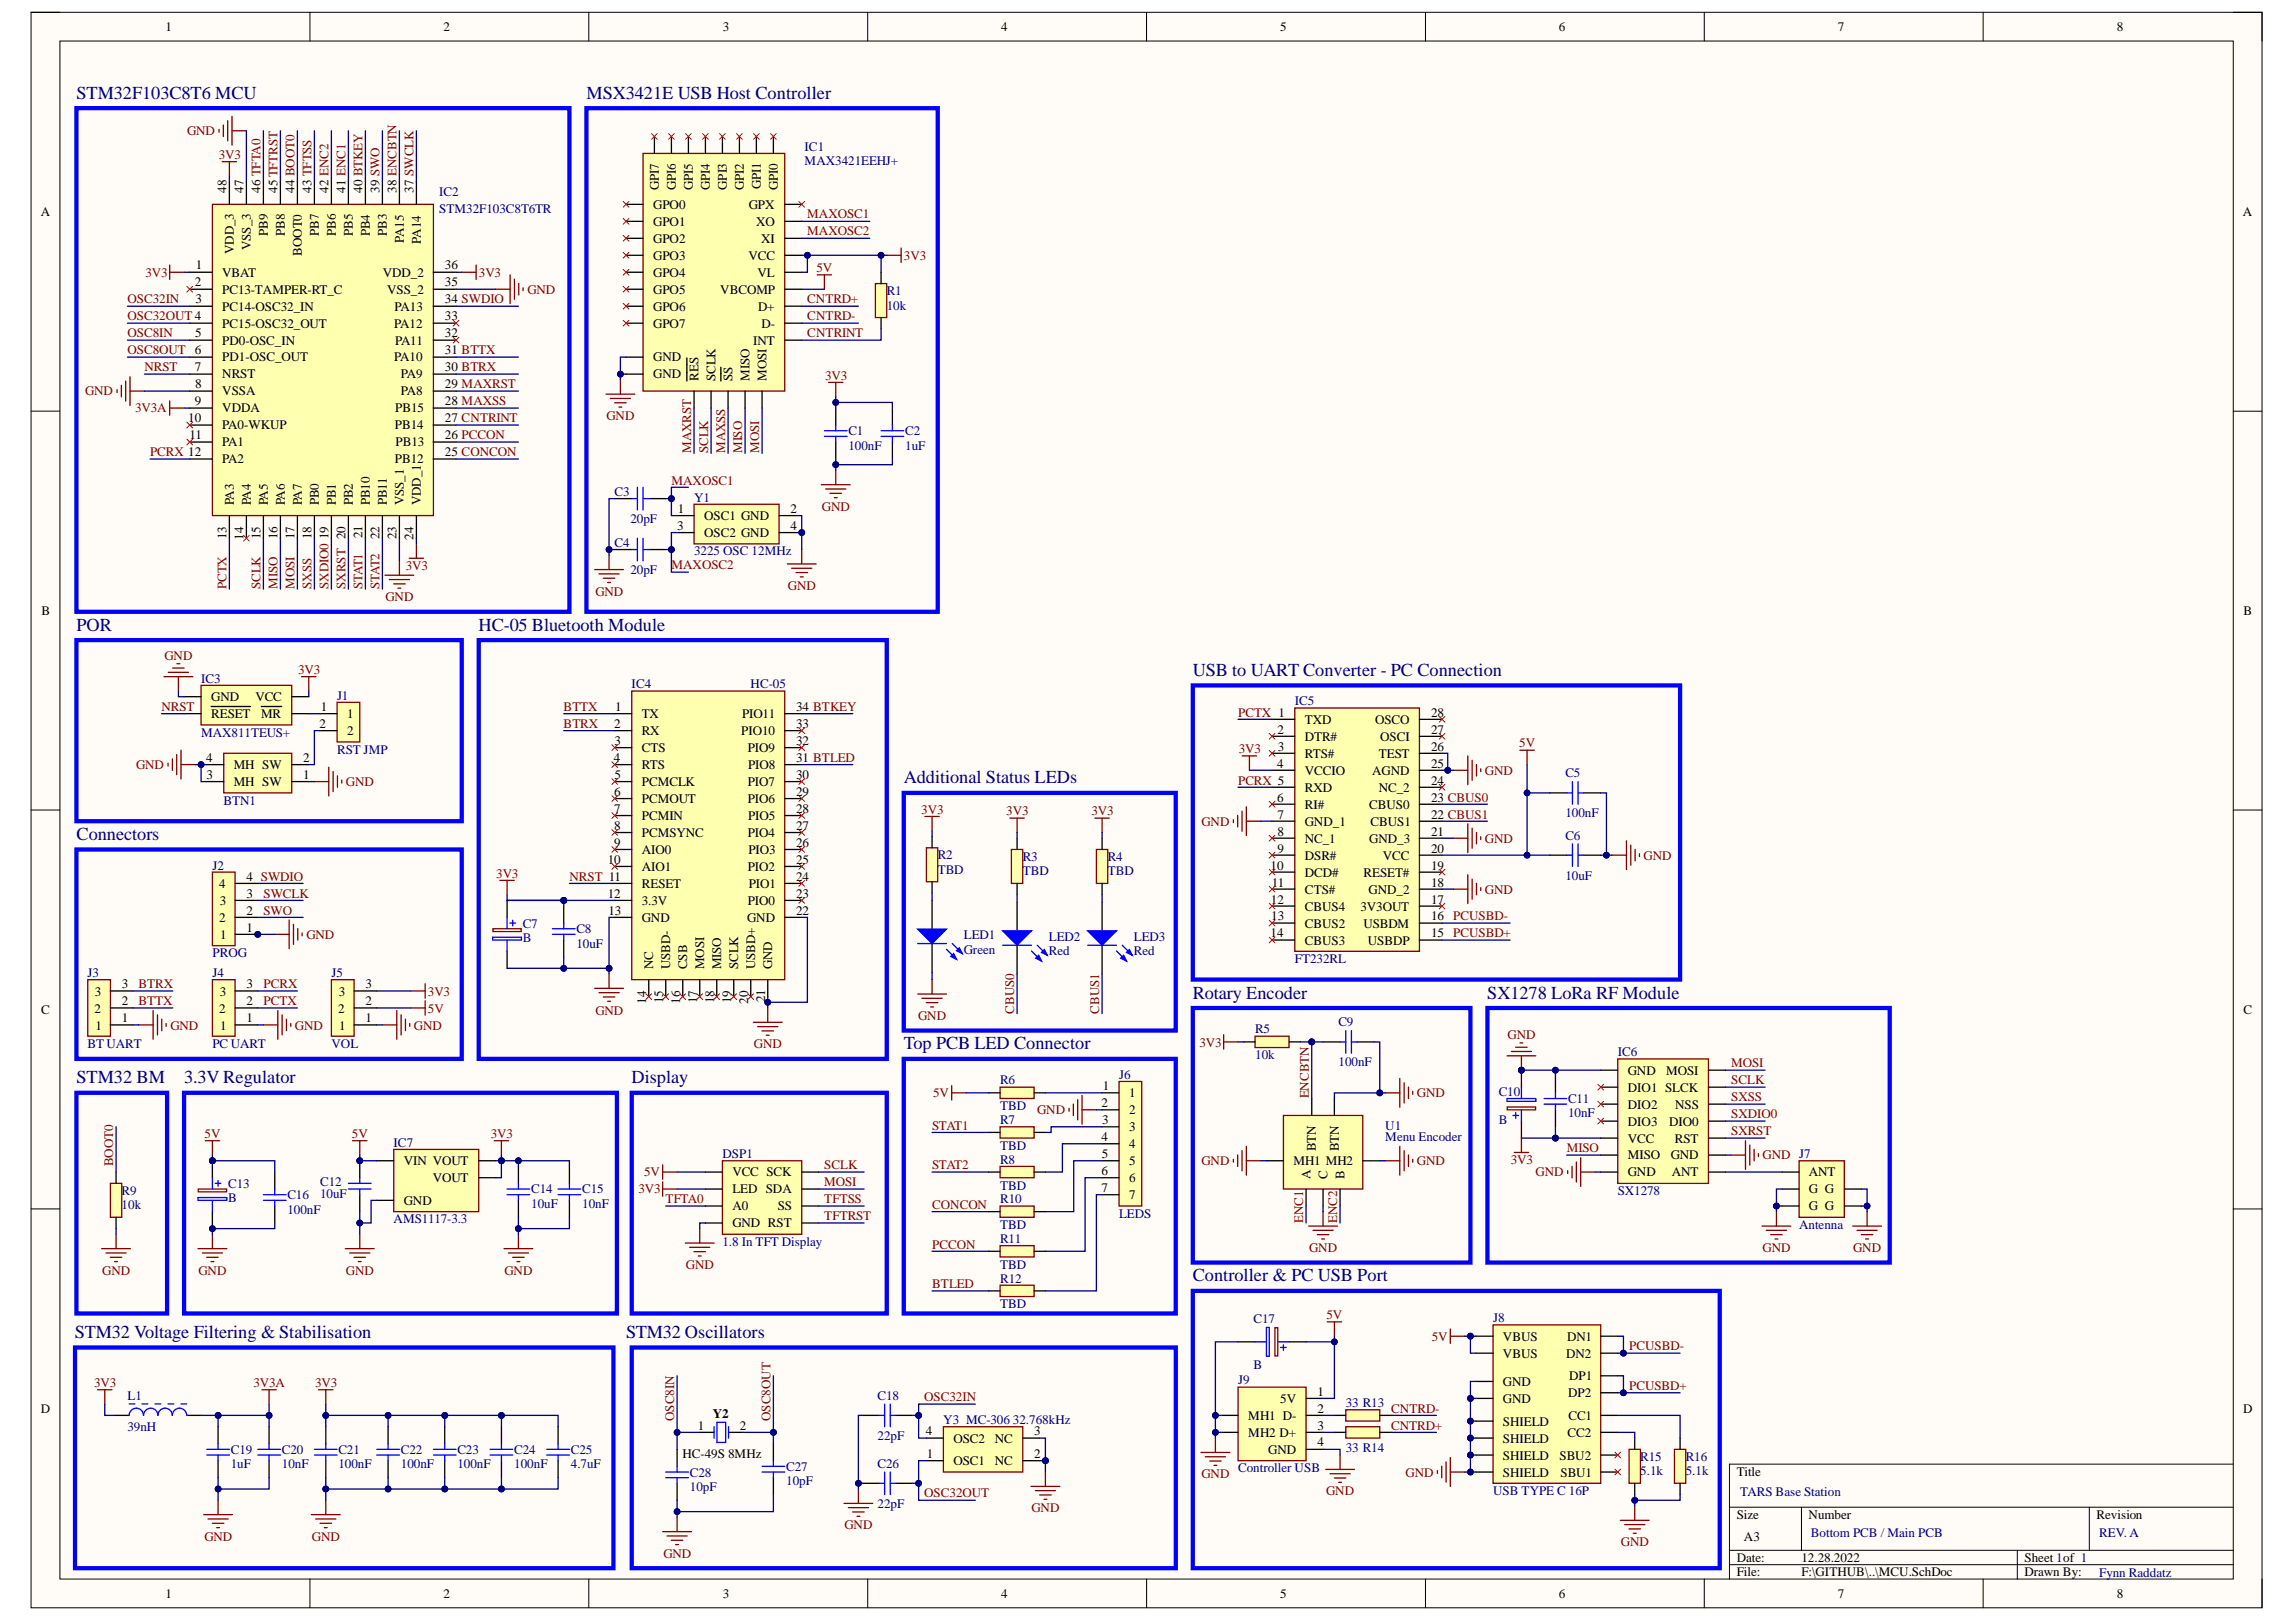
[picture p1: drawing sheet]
<svg xmlns="http://www.w3.org/2000/svg" width="297mm" height="210mm" viewBox="0 0 297 210" stroke-linecap="round" stroke-linejoin="round" font-family="sans-serif">
<defs><g id="words">
<g font-size="2.4" fill="#000080">
<text x="9.9" y="12.8">STM32F103C8T6 MCU</text>
<text x="75.9" y="12.8">MSX3421E USB Host Controller</text>
<text x="9.9" y="81.6">POR</text>
<text x="61.9" y="81.6">HC-05 Bluetooth Module</text>
<text x="154.3" y="87.5">USB to UART Converter - PC Connection</text>
<text x="116.9" y="101.4">Additional Status LEDs</text>
<text x="9.9" y="108.7">Connectors</text>
<text x="154.3" y="129.2">Rotary Encoder</text>
<text x="192.4" y="129.2">SX1278 LoRa RF Module</text>
<text x="116.9" y="135.8">Top PCB LED Connector</text>
<text x="9.9" y="140.2">STM32 BM</text>
<text x="23.8" y="140.2">3.3V Regulator</text>
<text x="81.7" y="140.2">Display</text>
<text x="154.3" y="165.8">Controller &amp; PC USB Port</text>
<text x="9.7" y="173.2">STM32 Voltage Filtering &amp; Stabilisation</text>
<text x="81" y="173.2">STM32 Oscillators</text>
</g>
<g font-size="1.7">
<text x="21.4" y="4">1</text>
<text x="57.4" y="4">2</text>
<text x="93.5" y="4">3</text>
<text x="129.5" y="4">4</text>
<text x="165.6" y="4">5</text>
<text x="201.7" y="4">6</text>
<text x="237.8" y="4">7</text>
<text x="273.9" y="4">8</text>
<text x="5.3" y="28">A</text>
<text x="29.3" y="24.9" transform="rotate(-90 29.3 24.9)">48</text>
<text x="31.5" y="24.9" transform="rotate(-90 31.5 24.9)">47</text>
<text x="33.7" y="24.9" transform="rotate(-90 33.7 24.9)">46 TFTA0</text>
<text x="35.9" y="24.9" transform="rotate(-90 35.9 24.9)">45 TFTRST</text>
<text x="38.1" y="24.9" transform="rotate(-90 38.1 24.9)">44 BOOT0</text>
<text x="40.3" y="24.9" transform="rotate(-90 40.3 24.9)">43 TFTSS</text>
<text x="42.5" y="24.9" transform="rotate(-90 42.5 24.9)">42 ENC2</text>
<text x="44.7" y="24.9" transform="rotate(-90 44.7 24.9)">41 ENC1</text>
<text x="46.9" y="24.9" transform="rotate(-90 46.9 24.9)">40 BTKEY</text>
<text x="49.1" y="24.9" transform="rotate(-90 49.1 24.9)">39 SWO</text>
<text x="51.3" y="24.9" transform="rotate(-90 51.3 24.9)">38 ENCBTN</text>
<text x="53.5" y="24.9" transform="rotate(-90 53.5 24.9)">37 SWCLK</text>
<text x="84.5" y="27">GPO0</text>
<text x="84.5" y="29.2">GPO1</text>
<text x="85.2" y="24.6" transform="rotate(-90 85.2 24.6)">GPI7</text>
<text x="87.4" y="24.6" transform="rotate(-90 87.4 24.6)">GPI6</text>
<text x="89.6" y="24.6" transform="rotate(-90 89.6 24.6)">GPI5</text>
<text x="91.8" y="24.6" transform="rotate(-90 91.8 24.6)">GPI4</text>
<text x="94" y="24.6" transform="rotate(-90 94 24.6)">GPI3</text>
<text x="96.2" y="24.6" transform="rotate(-90 96.2 24.6)">GPI2</text>
<text x="96.9" y="27">GPX</text>
<text x="97.8" y="29.2">XO</text>
<text x="98.4" y="24.5" transform="rotate(-90 98.4 24.5)">GPI1</text>
<text x="100.6" y="24.6" transform="rotate(-90 100.6 24.6)">GPI0</text>
<text x="290.2" y="28">A</text>
<text x="25.3" y="34.9">1</text>
<text x="28.8" y="35.8">VBAT</text>
<text x="30.2" y="32.9" transform="rotate(-90 30.2 32.9)">VDD_3</text>
<text x="32.4" y="32.4" transform="rotate(-90 32.4 32.4)">VSS_3</text>
<text x="34.6" y="30.6" transform="rotate(-90 34.6 30.6)">PB9</text>
<text x="36.8" y="30.6" transform="rotate(-90 36.8 30.6)">PB8</text>
<text x="39" y="33.1" transform="rotate(-90 39 33.1)">BOOT0</text>
<text x="41.2" y="30.6" transform="rotate(-90 41.2 30.6)">PB7</text>
<text x="43.4" y="30.6" transform="rotate(-90 43.4 30.6)">PB6</text>
<text x="45.6" y="30.5" transform="rotate(-90 45.6 30.5)">PB5</text>
<text x="47.8" y="30.6" transform="rotate(-90 47.8 30.6)">PB4</text>
<text x="49.5" y="35.8">VDD_2</text>
<text x="50" y="30.5" transform="rotate(-90 50 30.5)">PB3</text>
<text x="52.2" y="31.4" transform="rotate(-90 52.2 31.4)">PA15</text>
<text x="54.4" y="31.5" transform="rotate(-90 54.4 31.5)">PA14</text>
<text x="57.6" y="34.9">36</text>
<text x="84.5" y="31.4">GPO2</text>
<text x="84.5" y="33.6">GPO3</text>
<text x="84.5" y="35.8">GPO4</text>
<text x="96.8" y="33.6">VCC</text>
<text x="98" y="35.8">VL</text>
<text x="98.5" y="31.4">XI</text>
<text x="25.2" y="37.1">2</text>
<text x="25.3" y="39.3">3</text>
<text x="28.8" y="38">PC13-TAMPER-RT_C</text>
<text x="28.8" y="40.2">PC14-OSC32_IN</text>
<text x="50.1" y="38">VSS_2</text>
<text x="51.1" y="40.2">PA13</text>
<text x="57.6" y="37.1">35</text>
<text x="57.6" y="39.3">34 SWDIO</text>
<text x="57.6" y="41.5">33</text>
<text x="84.5" y="38">GPO5</text>
<text x="84.5" y="40.2">GPO6</text>
<text x="93.2" y="38">VBCOMP</text>
<text x="98.1" y="40.2">D+</text>
<text x="25.3" y="43.7">5</text>
<text x="28.8" y="42.4">PC15-OSC32_OUT</text>
<text x="28.8" y="44.6">PD0-OSC_IN</text>
<text x="28.8" y="46.8">PD1-OSC_OUT</text>
<text x="51" y="42.4">PA12</text>
<text x="51" y="46.8">PA10</text>
<text x="51.1" y="44.6">PA11</text>
<text x="57.6" y="43.7">32</text>
<text x="57.6" y="45.9">31 BTTX</text>
<text x="84.5" y="46.8">GND</text>
<text x="84.5" y="42.4">GPO7</text>
<text x="97.5" y="44.6">INT</text>
<text x="98.5" y="42.4">D-</text>
<text x="25.2" y="48">7</text>
<text x="25.2" y="52.4">9</text>
<text x="25.3" y="50.2">8</text>
<text x="28.8" y="49">NRST</text>
<text x="28.8" y="51.2">VSSA</text>
<text x="28.8" y="53.4">VDDA</text>
<text x="51.1" y="53.4">PB15</text>
<text x="51.9" y="49">PA9</text>
<text x="51.9" y="51.2">PA8</text>
<text x="57.6" y="48">30 BTRX</text>
<text x="57.6" y="50.2">29 MAXRST</text>
<text x="57.6" y="52.4">28 MAXSS</text>
<text x="84.5" y="49">GND</text>
<text x="90.3" y="49.3" transform="rotate(-90 90.3 49.3)">RES</text>
<text x="92.5" y="49.3" transform="rotate(-90 92.5 49.3)">SCLK</text>
<text x="94.7" y="49.3" transform="rotate(-90 94.7 49.3)">SS</text>
<text x="96.9" y="49.3" transform="rotate(-90 96.9 49.3)">MISO</text>
<text x="99.1" y="49.3" transform="rotate(-90 99.1 49.3)">MOSI</text>
<text x="24.4" y="54.6">10</text>
<text x="24.5" y="56.8">11</text>
<text x="28.8" y="55.6">PA0-WKUP</text>
<text x="28.8" y="57.8">PA1</text>
<text x="28.8" y="60">PA2</text>
<text x="51.1" y="55.6">PB14</text>
<text x="51.1" y="60">PB12</text>
<text x="51.2" y="57.8">PB13</text>
<text x="57.6" y="54.6">27 CNTRINT</text>
<text x="57.6" y="56.8">26 PCCON</text>
<text x="57.6" y="59">25 CONCON</text>
<text x="30.2" y="65.4" transform="rotate(-90 30.2 65.4)">PA3</text>
<text x="32.4" y="65.4" transform="rotate(-90 32.4 65.4)">PA4</text>
<text x="34.6" y="65.4" transform="rotate(-90 34.6 65.4)">PA5</text>
<text x="36.8" y="65.4" transform="rotate(-90 36.8 65.4)">PA6</text>
<text x="39" y="65.4" transform="rotate(-90 39 65.4)">PA7</text>
<text x="41.2" y="65.4" transform="rotate(-90 41.2 65.4)">PB0</text>
<text x="43.4" y="65.4" transform="rotate(-90 43.4 65.4)">PB1</text>
<text x="45.6" y="65.4" transform="rotate(-90 45.6 65.4)">PB2</text>
<text x="47.8" y="65.4" transform="rotate(-90 47.8 65.4)">PB10</text>
<text x="50" y="65.4" transform="rotate(-90 50 65.4)">PB11</text>
<text x="52.2" y="65.4" transform="rotate(-90 52.2 65.4)">VSS_1</text>
<text x="54.4" y="65.4" transform="rotate(-90 54.4 65.4)">VDD_1</text>
<text x="29.3" y="69.8" transform="rotate(-90 29.3 69.8)">13</text>
<text x="31.5" y="69.9" transform="rotate(-90 31.5 69.9)">14</text>
<text x="33.7" y="69.8" transform="rotate(-90 33.7 69.8)">15</text>
<text x="35.9" y="69.8" transform="rotate(-90 35.9 69.8)">16</text>
<text x="38.1" y="69.8" transform="rotate(-90 38.1 69.8)">17</text>
<text x="40.3" y="69.8" transform="rotate(-90 40.3 69.8)">18</text>
<text x="42.5" y="69.8" transform="rotate(-90 42.5 69.8)">19</text>
<text x="46.9" y="69.7" transform="rotate(-90 46.9 69.7)">21</text>
<text x="49.1" y="69.8" transform="rotate(-90 49.1 69.8)">22</text>
<text x="51.3" y="69.8" transform="rotate(-90 51.3 69.8)">23</text>
<text x="53.5" y="69.9" transform="rotate(-90 53.5 69.9)">24</text>
<text x="87.6" y="68.6">3</text>
<text x="87.7" y="66.4">1</text>
<text x="91.1" y="67.3">OSC1 GND</text>
<text x="91.1" y="69.5">OSC2 GND</text>
<text x="102.3" y="66.4">2</text>
<text x="102.3" y="68.6">4</text>
<text x="5.4" y="79.6">B</text>
<text x="290.2" y="79.6">B</text>
<text x="27.3" y="90.7">GND</text>
<text x="27.3" y="92.9">RESET</text>
<text x="33" y="90.7">VCC</text>
<text x="33.8" y="92.9">MR</text>
<text x="41.3" y="94.2">2</text>
<text x="41.5" y="92">1</text>
<text x="44.9" y="92.9">1</text>
<text x="44.9" y="95.1">2</text>
<text x="79.5" y="94.2">2</text>
<text x="79.6" y="92">1</text>
<text x="83" y="92.9">TX</text>
<text x="83" y="95.1">RX</text>
<text x="95.9" y="95.1">PIO10</text>
<text x="96" y="92.9">PIO11</text>
<text x="103" y="92">34 BTKEY</text>
<text x="103" y="94.2">33</text>
<text x="165.3" y="95">2</text>
<text x="168.8" y="93.7">TXD</text>
<text x="168.8" y="95.9">DTR#</text>
<text x="177.9" y="93.7">OSCO</text>
<text x="178.5" y="95.9">OSCI</text>
<text x="185.1" y="92.8">28</text>
<text x="185.1" y="95">27</text>
<text x="26.7" y="98.6">4</text>
<text x="26.7" y="100.8">3</text>
<text x="30.2" y="99.5">MH SW</text>
<text x="30.2" y="101.7">MH SW</text>
<text x="39.2" y="100.8">1</text>
<text x="39.2" y="98.6">2</text>
<text x="79.4" y="98.6">4</text>
<text x="79.5" y="96.4">3</text>
<text x="79.5" y="100.8">5</text>
<text x="83" y="97.3">CTS</text>
<text x="83" y="99.5">RTS</text>
<text x="83" y="101.7">PCMCLK</text>
<text x="96.7" y="97.3">PIO9</text>
<text x="96.7" y="101.7">PIO7</text>
<text x="96.8" y="99.5">PIO8</text>
<text x="103" y="96.4">32</text>
<text x="103" y="98.6">31 BTLED</text>
<text x="103" y="100.8">30</text>
<text x="165.2" y="99.3">4</text>
<text x="165.3" y="97.1">3</text>
<text x="168.8" y="98.1">RTS#</text>
<text x="168.8" y="100.3">VCCIO</text>
<text x="177.5" y="100.3">AGND</text>
<text x="178.4" y="98.1">TEST</text>
<text x="185.1" y="97.1">26</text>
<text x="185.1" y="99.3">25</text>
<text x="185.1" y="101.5">24</text>
<text x="79.5" y="103">6</text>
<text x="79.5" y="105.2">7</text>
<text x="79.5" y="107.4">8</text>
<text x="83" y="103.9">PCMOUT</text>
<text x="83" y="106.1">PCMIN</text>
<text x="96.7" y="103.9">PIO6</text>
<text x="96.8" y="106.1">PIO5</text>
<text x="103" y="103">29</text>
<text x="103" y="105.2">28</text>
<text x="103" y="107.4">27</text>
<text x="165.2" y="103.7">6</text>
<text x="165.3" y="105.9">7</text>
<text x="168.8" y="102.5">RXD</text>
<text x="168.8" y="104.7">RI#</text>
<text x="168.8" y="106.9">GND_1</text>
<text x="177.1" y="104.7">CBUS0</text>
<text x="177.3" y="106.9">CBUS1</text>
<text x="178.4" y="102.5">NC_2</text>
<text x="185.1" y="103.7">23 CBUS0</text>
<text x="185.1" y="105.9">22 CBUS1</text>
<text x="31.9" y="114">4 SWDIO</text>
<text x="78.6" y="111.8">10</text>
<text x="79.5" y="109.6">9</text>
<text x="83" y="108.3">PCMSYNC</text>
<text x="83" y="110.5">AIO0</text>
<text x="83" y="112.7">AIO1</text>
<text x="96.7" y="108.3">PIO4</text>
<text x="96.7" y="112.7">PIO2</text>
<text x="96.8" y="110.5">PIO3</text>
<text x="103" y="109.6">26</text>
<text x="103" y="111.8">25</text>
<text x="103" y="114">24</text>
<text x="164.4" y="112.5">10</text>
<text x="165.3" y="108.1">8</text>
<text x="165.3" y="110.3">9</text>
<text x="168.8" y="109.1">NC_1</text>
<text x="168.8" y="111.3">DSR#</text>
<text x="168.8" y="113.5">DCD#</text>
<text x="176.4" y="113.5">RESET#</text>
<text x="177.1" y="109.1">GND_3</text>
<text x="178.9" y="111.3">VCC</text>
<text x="185.1" y="108.1">21</text>
<text x="185.1" y="110.3">20</text>
<text x="185.1" y="112.5">19</text>
<text x="28.3" y="119.3">2</text>
<text x="28.3" y="114.9">4</text>
<text x="28.4" y="117.1">3</text>
<text x="31.9" y="118.4">2</text>
<text x="31.9" y="116.2">3</text>
<text x="78.6" y="116.2">12</text>
<text x="78.7" y="118.4">13</text>
<text x="83" y="114.9">RESET</text>
<text x="83" y="117.1">3.3V</text>
<text x="83" y="119.3">GND</text>
<text x="96.6" y="119.3">GND</text>
<text x="96.7" y="117.1">PIO0</text>
<text x="96.9" y="114.9">PIO1</text>
<text x="103" y="116.2">23</text>
<text x="103" y="118.4">22</text>
<text x="164.4" y="116.9">12</text>
<text x="164.5" y="119.1">13</text>
<text x="164.5" y="114.7">11</text>
<text x="168.8" y="115.7">CTS#</text>
<text x="168.8" y="117.9">CBUS4</text>
<text x="176" y="117.9">3V3OUT</text>
<text x="177.1" y="115.7">GND_2</text>
<text x="185.1" y="114.7">18</text>
<text x="185.1" y="116.9">17</text>
<text x="185.1" y="119.1">16</text>
<text x="28.5" y="121.5">1</text>
<text x="31.9" y="120.6">1</text>
<text x="84.5" y="125.5" transform="rotate(-90 84.5 125.5)">NC</text>
<text x="86.7" y="125.5" transform="rotate(-90 86.7 125.5)">USBD-</text>
<text x="88.9" y="125.5" transform="rotate(-90 88.9 125.5)">CSB</text>
<text x="91.1" y="125.5" transform="rotate(-90 91.1 125.5)">MOSI</text>
<text x="93.3" y="125.5" transform="rotate(-90 93.3 125.5)">MISO</text>
<text x="95.5" y="125.5" transform="rotate(-90 95.5 125.5)">SCLK</text>
<text x="97.7" y="125.5" transform="rotate(-90 97.7 125.5)">USBD+</text>
<text x="99.9" y="125.5" transform="rotate(-90 99.9 125.5)">GND</text>
<text x="164.4" y="121.3">14</text>
<text x="168.8" y="120">CBUS2</text>
<text x="168.8" y="122.2">CBUS3</text>
<text x="176.4" y="120">USBDM</text>
<text x="177" y="122.2">USBDP</text>
<text x="185.1" y="121.3">15</text>
<text x="5.3" y="131.2">C</text>
<text x="12.2" y="131">2</text>
<text x="12.3" y="128.8">3</text>
<text x="15.8" y="130.1">2</text>
<text x="15.8" y="127.9">3</text>
<text x="28.3" y="131">2</text>
<text x="28.4" y="128.8">3</text>
<text x="31.9" y="130.1">2</text>
<text x="31.9" y="127.9">3</text>
<text x="43.7" y="131">2</text>
<text x="43.8" y="128.8">3</text>
<text x="47.3" y="130.1">2</text>
<text x="47.3" y="127.9">3</text>
<text x="83.6" y="129.9" transform="rotate(-90 83.6 129.9)">14</text>
<text x="85.8" y="129.8" transform="rotate(-90 85.8 129.8)">15</text>
<text x="88" y="129.9" transform="rotate(-90 88 129.9)">16</text>
<text x="90.2" y="129.9" transform="rotate(-90 90.2 129.9)">17</text>
<text x="92.4" y="129.9" transform="rotate(-90 92.4 129.9)">18</text>
<text x="94.6" y="129.9" transform="rotate(-90 94.6 129.9)">19</text>
<text x="96.8" y="129.9" transform="rotate(-90 96.8 129.9)">20</text>
<text x="99" y="129.7" transform="rotate(-90 99 129.7)">21</text>
<text x="290.2" y="131.2">C</text>
<text x="12.4" y="133.2">1</text>
<text x="15.8" y="132.3">1</text>
<text x="28.5" y="133.2">1</text>
<text x="31.9" y="132.3">1</text>
<text x="43.9" y="133.2">1</text>
<text x="47.3" y="132.3">1</text>
<text x="142.5" y="143.3">2</text>
<text x="142.7" y="141.1">1</text>
<text x="146.1" y="142">1</text>
<text x="210.6" y="139.1">GND</text>
<text x="210.6" y="141.3">DIO1 SLCK</text>
<text x="210.6" y="143.5">DIO2</text>
<text x="215.5" y="139.1">MOSI</text>
<text x="216.7" y="143.5">NSS</text>
<text x="142.5" y="147.7">4</text>
<text x="142.5" y="149.9">5</text>
<text x="142.6" y="145.5">3</text>
<text x="146.1" y="144.2">2</text>
<text x="146.1" y="146.4">3</text>
<text x="146.1" y="148.6">4</text>
<text x="170.2" y="149" transform="rotate(-90 170.2 149)">BTN</text>
<text x="173.2" y="149" transform="rotate(-90 173.2 149)">BTN</text>
<text x="210.6" y="145.7">DIO3</text>
<text x="210.6" y="147.9">VCC</text>
<text x="215.9" y="145.7">DIO0</text>
<text x="216.7" y="147.9">RST</text>
<text x="52.2" y="155.9">GND</text>
<text x="52.2" y="150.8">VIN VOUT</text>
<text x="56" y="153">VOUT</text>
<text x="94.7" y="154.4">LED SDA</text>
<text x="94.7" y="152.2">VCC SCK</text>
<text x="142.5" y="152.1">6</text>
<text x="142.5" y="154.2">7</text>
<text x="146.1" y="150.8">5</text>
<text x="146.1" y="153">6</text>
<text x="146.1" y="155.2">7</text>
<text x="167.3" y="150.8">MH1 MH2</text>
<text x="169.5" y="152.6" transform="rotate(-90 169.5 152.6)">A</text>
<text x="171.7" y="152.6" transform="rotate(-90 171.7 152.6)">C</text>
<text x="173.9" y="152.6" transform="rotate(-90 173.9 152.6)">B</text>
<text x="210.6" y="150">MISO</text>
<text x="210.6" y="152.2">GND</text>
<text x="216.1" y="150">GND</text>
<text x="216.3" y="152.2">ANT</text>
<text x="234" y="152.2">ANT</text>
<text x="234" y="154.4">G G</text>
<text x="94.7" y="156.6">A0</text>
<text x="94.7" y="158.8">GND RST</text>
<text x="100.6" y="156.6">SS</text>
<text x="234" y="156.6">G G</text>
<text x="194.4" y="173.5">VBUS</text>
<text x="202.7" y="173.5">DN1</text>
<text x="194.4" y="175.7">VBUS</text>
<text x="194.4" y="179.3">GND</text>
<text x="202.6" y="175.7">DN2</text>
<text x="203" y="178.6">DP1</text>
<text x="5.3" y="182.8">D</text>
<text x="90.3" y="185">1</text>
<text x="92.2" y="183.5">Y2</text>
<text x="95.7" y="185">2</text>
<text x="119.8" y="185.8">4</text>
<text x="133.8" y="185.8">3</text>
<text x="161.5" y="183.7">MH1 D-</text>
<text x="161.5" y="185.9">MH2 D+</text>
<text x="165.6" y="181.5">5V</text>
<text x="170.5" y="180.6">1</text>
<text x="170.5" y="182.8">2</text>
<text x="170.5" y="185">3</text>
<text x="194.4" y="184.5">SHIELD</text>
<text x="194.4" y="181.5">GND</text>
<text x="202.8" y="185.9">CC2</text>
<text x="202.9" y="180.8">DP2</text>
<text x="202.9" y="183.7">CC1</text>
<text x="290.2" y="182.8">D</text>
<text x="88.3" y="188.7">HC-49S 8MHz</text>
<text x="119.9" y="188.7">1</text>
<text x="123.3" y="189.6">OSC1</text>
<text x="123.3" y="186.7">OSC2</text>
<text x="128.7" y="189.6">NC</text>
<text x="128.7" y="186.7">NC</text>
<text x="133.8" y="188.7">2</text>
<text x="164.1" y="188.1">GND</text>
<text x="170.5" y="187.2">4</text>
<text x="194.4" y="188.9">SHIELD</text>
<text x="194.4" y="191.1">SHIELD</text>
<text x="194.4" y="186.7">SHIELD</text>
<text x="201.8" y="188.9">SBU2</text>
<text x="201.9" y="191.1">SBU1</text>
<text x="224.7" y="191">Title</text>
<text x="224.7" y="196.6">Size</text>
<text x="234" y="196.6">Number</text>
<text x="271.2" y="196.6">Revision</text>
<text x="224.7" y="202.1">Date:</text>
<text x="225.6" y="199.4">A3</text>
<text x="233.1" y="202.1">12.28.2022</text>
<text x="261.9" y="202.1">Sheet 1of 1</text>
<text x="21.4" y="206.8">1</text>
<text x="57.4" y="206.8">2</text>
<text x="93.5" y="206.8">3</text>
<text x="129.5" y="206.8">4</text>
<text x="165.6" y="206.8">5</text>
<text x="201.7" y="206.8">6</text>
<text x="224.7" y="204">File:</text>
<text x="233.1" y="204">F:\GITHUB\..\MCU.SchDoc</text>
<text x="237.8" y="206.8">7</text>
<text x="261.9" y="204">Drawn By:</text>
<text x="273.9" y="206.8">8</text>
</g>
<g font-size="1.7" fill="#800000">
<text x="24.2" y="17.5">GND</text>
<text x="28.3" y="20.6">3V3</text>
<text x="104.4" y="28.3">MAXOSC1</text>
<text x="18.8" y="35.8">3V3</text>
<text x="62" y="35.8">3V3</text>
<text x="104.4" y="30.5">MAXOSC2</text>
<text x="105.6" y="35.2">5V</text>
<text x="117" y="33.6">3V3</text>
<text x="16.5" y="39.3">OSC32IN</text>
<text x="16.5" y="41.5">OSC32OUT 4</text>
<text x="68.2" y="38">GND</text>
<text x="104.4" y="39.3">CNTRD+</text>
<text x="104.4" y="41.5">CNTRD-</text>
<text x="16.5" y="43.7">OSC8IN</text>
<text x="16.5" y="45.9">OSC8OUT 6</text>
<text x="104.4" y="43.7">CNTRINT</text>
<text x="11" y="51.2">GND</text>
<text x="17.5" y="53.4">3V3A</text>
<text x="18.7" y="48">NRST</text>
<text x="106.8" y="49.1">3V3</text>
<text x="19.4" y="59">PCRX 12</text>
<text x="78.5" y="54.4">GND</text>
<text x="89.4" y="58.7" transform="rotate(-90 89.4 58.7)">MAXRST</text>
<text x="91.6" y="58.7" transform="rotate(-90 91.6 58.7)">SCLK</text>
<text x="93.8" y="58.7" transform="rotate(-90 93.8 58.7)">MAXSS</text>
<text x="96" y="58.7" transform="rotate(-90 96 58.7)">MISO</text>
<text x="98.2" y="58.7" transform="rotate(-90 98.2 58.7)">MOSI</text>
<text x="86.9" y="62.7">MAXOSC1</text>
<text x="106.3" y="66.1">GND</text>
<text x="29.3" y="76.2" transform="rotate(-90 29.3 76.2)">PCTX</text>
<text x="33.7" y="76.2" transform="rotate(-90 33.7 76.2)">SCLK</text>
<text x="35.9" y="76.2" transform="rotate(-90 35.9 76.2)">MISO</text>
<text x="38.1" y="76.2" transform="rotate(-90 38.1 76.2)">MOSI</text>
<text x="40.3" y="76.2" transform="rotate(-90 40.3 76.2)">SXSS</text>
<text x="42.5" y="76.2" transform="rotate(-90 42.5 76.2)">SXDIO0</text>
<text x="44.7" y="76.2" transform="rotate(-90 44.7 76.2)">SXRST 20</text>
<text x="46.9" y="76.2" transform="rotate(-90 46.9 76.2)">STAT1</text>
<text x="49.1" y="76.2" transform="rotate(-90 49.1 76.2)">STAT2</text>
<text x="49.9" y="77.8">GND</text>
<text x="52.5" y="73.7">3V3</text>
<text x="77" y="77.1">GND</text>
<text x="86.9" y="73.7">MAXOSC2</text>
<text x="101.9" y="76.4">GND</text>
<text x="21.3" y="85.4">GND</text>
<text x="38.6" y="87.2">3V3</text>
<text x="20.9" y="92">NRST</text>
<text x="72.9" y="92">BTTX</text>
<text x="72.9" y="94.2">BTRX</text>
<text x="160.2" y="92.8">PCTX 1</text>
<text x="17.6" y="99.5">GND</text>
<text x="44.8" y="101.7">GND</text>
<text x="160.2" y="101.5">PCRX 5</text>
<text x="160.3" y="97.5">3V3</text>
<text x="192.1" y="100.3">GND</text>
<text x="196.6" y="96.7">5V</text>
<text x="119.2" y="105.3">3V3</text>
<text x="130.2" y="105.5">3V3</text>
<text x="141.2" y="105.5">3V3</text>
<text x="155.4" y="106.9">GND</text>
<text x="64.2" y="113.6">3V3</text>
<text x="73.7" y="114">NRST 11</text>
<text x="192.1" y="109.1">GND</text>
<text x="212.6" y="111.3">GND</text>
<text x="34.1" y="118.4">SWO</text>
<text x="34.1" y="116.2">SWCLK</text>
<text x="188" y="119.1">PCUSBD-</text>
<text x="192.1" y="115.7">GND</text>
<text x="39.6" y="121.5">GND</text>
<text x="188" y="121.3">PCUSBD+</text>
<text x="17.9" y="130.1">BTTX</text>
<text x="17.9" y="127.9">BTRX</text>
<text x="34.1" y="130.1">PCTX</text>
<text x="34.1" y="127.9">PCRX</text>
<text x="55.4" y="128.8">3V3</text>
<text x="55.4" y="131">5V</text>
<text x="77" y="131.3">GND</text>
<text x="131.2" y="131.2" transform="rotate(-90 131.2 131.2)">CBUS0</text>
<text x="142.2" y="131.2" transform="rotate(-90 142.2 131.2)">CBUS1</text>
<text x="22" y="133.2">GND</text>
<text x="38.2" y="133.2">GND</text>
<text x="53.5" y="133.2">GND</text>
<text x="97.5" y="135.7">GND</text>
<text x="118.8" y="132">GND</text>
<text x="155.2" y="135.4">3V3</text>
<text x="195" y="134.4">GND</text>
<text x="120.7" y="142">5V</text>
<text x="169.3" y="142.1" transform="rotate(-90 169.3 142.1)">ENCBTN</text>
<text x="183.3" y="142">GND</text>
<text x="224" y="142.5">SXSS</text>
<text x="224" y="138.1">MOSI</text>
<text x="224" y="140.3">SCLK</text>
<text x="26.5" y="147.3">5V</text>
<text x="45.5" y="147.3">5V</text>
<text x="63.5" y="147.3">3V3</text>
<text x="120.6" y="146.2">STAT1</text>
<text x="134.2" y="144.2">GND</text>
<text x="202.7" y="149.1">MISO</text>
<text x="224" y="146.9">SXRST</text>
<text x="224" y="144.7">SXDIO0</text>
<text x="14.6" y="150.9" transform="rotate(-90 14.6 150.9)">BOOT0</text>
<text x="82.6" y="154.4">3V3</text>
<text x="83.3" y="152.2">5V</text>
<text x="86.1" y="155.7">TFTA0</text>
<text x="106.6" y="155.7">TFTSS</text>
<text x="106.6" y="151.3">SCLK</text>
<text x="106.6" y="153.5">MOSI</text>
<text x="120.6" y="151.3">STAT2</text>
<text x="155.4" y="150.8">GND</text>
<text x="183.3" y="150.8">GND</text>
<text x="195.5" y="150.6">3V3</text>
<text x="198.7" y="152.2">GND</text>
<text x="228" y="150">GND J7</text>
<text x="106.6" y="157.9">TFTRST</text>
<text x="120.6" y="156.4">CONCON</text>
<text x="120.6" y="161.6">PCCON</text>
<text x="168.6" y="158.2" transform="rotate(-90 168.6 158.2)">ENC1</text>
<text x="173" y="158.2" transform="rotate(-90 173 158.2)">ENC2</text>
<text x="13.2" y="165">GND</text>
<text x="25.7" y="165">GND</text>
<text x="44.8" y="165">GND</text>
<text x="65.3" y="165">GND</text>
<text x="88.7" y="164.2">GND</text>
<text x="120.6" y="166.7">BTLED</text>
<text x="169.4" y="162">GND</text>
<text x="228" y="162">GND</text>
<text x="239.7" y="162">GND</text>
<text x="171.6" y="170.7">5V</text>
<text x="185.2" y="173.5">5V</text>
<text x="12.2" y="179.5">3V3</text>
<text x="32.8" y="179.5">3V3A</text>
<text x="40.8" y="179.5">3V3</text>
<text x="210.8" y="174.8">PCUSBD-</text>
<text x="210.8" y="179.9">PCUSBD+</text>
<text x="87.2" y="183.9" transform="rotate(-90 87.2 183.9)">OSC8IN</text>
<text x="99.7" y="183.9" transform="rotate(-90 99.7 183.9)">OSC8OUT</text>
<text x="119.6" y="181.4">OSC32IN</text>
<text x="180" y="182.8">CNTRD-</text>
<text x="180" y="185">CNTRD+</text>
<text x="155.4" y="191.3">GND</text>
<text x="181.8" y="191.1">GND</text>
<text x="109.3" y="197.9">GND</text>
<text x="119.6" y="193.8">OSC32OUT</text>
<text x="133.4" y="195.7">GND</text>
<text x="171.6" y="193.5">GND</text>
<text x="26.4" y="199.4">GND</text>
<text x="40.4" y="199.4">GND</text>
<text x="85.8" y="201.6">GND</text>
<text x="209.7" y="200.1">GND</text>
</g>
<g font-size="1.7" fill="#000080">
<text x="104.1" y="19.5">IC1</text>
<text x="104.1" y="21.3">MAX3421EEHJ+</text>
<text x="56.8" y="25.4">IC2</text>
<text x="56.8" y="27.6">STM32F103C8T6TR</text>
<text x="114.7" y="38.2">R1</text>
<text x="114.7" y="40.1">10k</text>
<text x="109.8" y="56.3">C1</text>
<text x="109.8" y="58.2">100nF</text>
<text x="117.1" y="56.3">C2</text>
<text x="117.1" y="58.2">1uF</text>
<text x="79.5" y="64.2">C3</text>
<text x="89.8" y="64.9">Y1</text>
<text x="79.5" y="70.8">C4</text>
<text x="81.5" y="67.7">20pF</text>
<text x="89.8" y="71.9">3225 OSC 12MHz</text>
<text x="81.5" y="74.3">20pF</text>
<text x="26" y="88.4">IC3</text>
<text x="81.7" y="89.1">IC4</text>
<text x="97.1" y="89.1">HC-05</text>
<text x="26" y="95.3">MAX811TEUS+</text>
<text x="43.6" y="90.6">J1</text>
<text x="167.5" y="91.3">IC5</text>
<text x="43.6" y="97.5">RST JMP</text>
<text x="202.5" y="100.6">C5</text>
<text x="28.9" y="104.1">BTN1</text>
<text x="202.5" y="105.8">100nF</text>
<text x="27.5" y="112.5">J2</text>
<text x="121.3" y="111.2">R2</text>
<text x="121.3" y="113.1">TBD</text>
<text x="132.3" y="111.4">R3</text>
<text x="132.3" y="113.3">TBD</text>
<text x="143.3" y="111.4">R4</text>
<text x="143.3" y="113.3">TBD</text>
<text x="202.5" y="108.7">C6</text>
<text x="202.5" y="113.8">10uF</text>
<text x="27.5" y="123.9">PROG</text>
<text x="67.6" y="120">C7</text>
<text x="67.6" y="121.9">B</text>
<text x="74.6" y="120.8">C8</text>
<text x="74.6" y="122.6">10uF</text>
<text x="124.7" y="121.6">LED1</text>
<text x="124.7" y="123.4">Green</text>
<text x="135.7" y="121.8">LED2</text>
<text x="135.7" y="123.6">Red</text>
<text x="146.7" y="121.8">LED3</text>
<text x="146.7" y="123.6">Red</text>
<text x="167.5" y="124.6">FT232RL</text>
<text x="11.3" y="126.4">J3</text>
<text x="27.5" y="126.4">J4</text>
<text x="42.9" y="126.4">J5</text>
<text x="11.3" y="135.6">BT UART</text>
<text x="27.5" y="135.6">PC UART</text>
<text x="42.9" y="135.6">VOL</text>
<text x="162.4" y="133.7">R5</text>
<text x="162.4" y="137.1">10k</text>
<text x="173.2" y="132.8">C9</text>
<text x="209.3" y="136.7">IC6</text>
<text x="129.4" y="140.3">R6</text>
<text x="129.4" y="143.7">TBD</text>
<text x="144.8" y="139.6">J6</text>
<text x="173.2" y="138">100nF</text>
<text x="193.9" y="141.8">C10</text>
<text x="202.9" y="142.7">C11</text>
<text x="50.9" y="148.4">IC7</text>
<text x="93.5" y="149.9">DSP1</text>
<text x="129.4" y="145.5">R7</text>
<text x="129.4" y="148.8">TBD</text>
<text x="179.2" y="146.2">U1</text>
<text x="179.2" y="147.7">Menu Encoder</text>
<text x="193.9" y="145.5">B</text>
<text x="202.9" y="144.6">10nF</text>
<text x="15.7" y="154.7">R9</text>
<text x="29.5" y="153.7">C13</text>
<text x="29.5" y="155.6">B</text>
<text x="37.2" y="155.2">C16</text>
<text x="41.4" y="153.5">C12</text>
<text x="41.4" y="155">10uF</text>
<text x="68.7" y="154.4">C14</text>
<text x="75.3" y="154.4">C15</text>
<text x="129.4" y="150.6">R8</text>
<text x="129.4" y="153.9">TBD</text>
<text x="129.4" y="155.7">R10</text>
<text x="209.3" y="154.7">SX1278</text>
<text x="15.7" y="156.5">10k</text>
<text x="37.2" y="157.1">100nF</text>
<text x="50.9" y="158.3">AMS1117-3.3</text>
<text x="68.7" y="156.3">10uF</text>
<text x="75.3" y="156.3">10nF</text>
<text x="93.5" y="161.2">1.8 In TFT Display</text>
<text x="129.4" y="159">TBD</text>
<text x="129.4" y="160.8">R11</text>
<text x="144.8" y="157.6">LEDS</text>
<text x="232.8" y="159">Antenna</text>
<text x="129.4" y="164.2">TBD</text>
<text x="129.4" y="166">R12</text>
<text x="129.4" y="169.3">TBD</text>
<text x="162.2" y="171.3">C17</text>
<text x="193.2" y="171.1">J8</text>
<text x="160.2" y="179.2">J9</text>
<text x="162.2" y="177.2">B</text>
<text x="16.5" y="181.1">L1</text>
<text x="16.5" y="185.2">39nH</text>
<text x="113.5" y="181.1">C18</text>
<text x="122" y="184.3">Y3 MC-306 32.768kHz</text>
<text x="174.1" y="182.1">33 R13</text>
<text x="29.9" y="188.2">C19</text>
<text x="29.9" y="190">1uF</text>
<text x="36.5" y="188.2">C20</text>
<text x="36.5" y="190">10nF</text>
<text x="43.8" y="188.2">C21</text>
<text x="43.8" y="190">100nF</text>
<text x="51.9" y="188.2">C22</text>
<text x="51.9" y="190">100nF</text>
<text x="59.2" y="188.2">C23</text>
<text x="59.2" y="190">100nF</text>
<text x="66.5" y="188.2">C24</text>
<text x="66.5" y="190">100nF</text>
<text x="73.9" y="188.2">C25</text>
<text x="73.9" y="190">4.7uF</text>
<text x="89.2" y="191.1">C28</text>
<text x="101.7" y="190.4">C27</text>
<text x="113.5" y="186.3">22pF</text>
<text x="113.5" y="189.9">C26</text>
<text x="160.2" y="190.5">Controller USB</text>
<text x="174.1" y="188">33 R14</text>
<text x="212.2" y="189">R15</text>
<text x="212.2" y="190.9">5.1k</text>
<text x="218.1" y="189">R16</text>
<text x="218.1" y="190.9">5.1k</text>
<text x="89.2" y="192.9">10pF</text>
<text x="101.7" y="192.2">10pF</text>
<text x="113.5" y="195.1">22pF</text>
<text x="193.2" y="193.4">USB TYPE C 16P</text>
<text x="225.1" y="193.6">TARS Base Station</text>
<text x="234.3" y="198.9">Bottom PCB / Main PCB</text>
<text x="271.6" y="198.9">REV. A</text>
<text x="271.6" y="204">Fynn Raddatz</text>
</g>
</g></defs>
<path d="M4 1.6h288.6v206.5h-288.6z" fill-rule="evenodd" fill="#fffcf8"/>
<path d="M4 1.6h288.6v206.5h-288.6z" fill="none" stroke="#000" stroke-width=".13"/>
<path d="M7.8 5.3h281.1v199h-281.1z" fill-rule="evenodd" fill="#fffcf8"/>
<g fill="none" stroke="#000" stroke-width=".13">
<path d="M4 1.6h3.7M7.8 5.3h281.1v199h-281.1zM40.1 1.6v3.7M76.2 1.6v3.7M112.3 1.6v3.7M148.3 1.6v3.7M184.4 1.6v3.7M220.5 1.6v3.7M256.6 1.6v3.7M288.9 1.6h3.7v3.7M4 53.2h3.7M288.9 53.2h3.7"/>
<path d="M4 104.8h3.7M288.9 104.8h3.7M4 156.4h3.7M288.9 156.5h3.7M223.7 195h65.2M233.1 195v5.6M270.3 195v5.6M288.9 189.5h-65.2v14.8M40.1 204.3v3.8M76.2 204.3v3.8M112.3 204.3v3.8M148.3 204.3v3.8"/>
<path d="M184.4 204.3v3.8M220.5 204.3v3.8M223.7 200.6h65.2M223.7 202.5h65.2M256.6 204.3v3.8M261 200.6v3.7M292.6 204.3v3.8"/>
</g>
<g fill="none" stroke="#000" stroke-width=".17">
<path d="M14.8 183.2h1.9M24.2 183.2h1.8M28.2 184.6v2.2M28.2 189v2.2M34.8 184.6v2.2M34.8 189v2.2M42.1 184.6v2.2M42.1 189v2.2M50.2 184.6v2.2M50.2 189v2.2M57.5 184.6v2.2M57.5 189v2.2"/>
<path d="M64.9 184.6v2.2M64.9 189v2.2M72.2 184.6v2.2M72.2 189v2.2M87.6 187.6v2.2M87.6 192v2.2M90.5 185.4h1.9M94.2 185.4h1.9M100.1 186.8v2.2M100.1 191.2v2.2"/>
</g>
<g fill="none" stroke="#00f" stroke-width=".17">
<path d="M16.7 183.2a.93 .93 0 0 1 .9-1 .93 .93 0 0 1 1 1 .93 .93 0 0 1 .9-1 .93 .93 0 0 1 .9 1 .93 .93 0 0 1 1-1 .93 .93 0 0 1 .9 1 .93 .93 0 0 1 .9-1 .93 .93 0 0 1 1 1M16.7 181.7h.7M18.4 181.7h.7M20.1 181.7h.7M21.7 181.7h.8M23.4 181.7h.8M26.8 188.3h2.9M26.8 187.6h2.9M28.2 186.8v.8M28.2 188.3v.7M33.4 188.3h2.9M33.4 187.6h2.9"/>
<path d="M34.8 186.8v.8M34.8 188.3v.7M40.7 188.3h2.9M40.7 187.6h2.9M42.1 186.8v.8M42.1 188.3v.7M48.7 188.3h3M48.7 187.6h3M50.2 186.8v.8M50.2 188.3v.7M56.1 188.3h2.9M56.1 187.6h2.9"/>
<path d="M57.5 186.8v.8M57.5 188.3v.7M63.4 188.3h2.9M63.4 187.6h2.9M64.9 186.8v.8M64.9 188.3v.7M70.7 188.3h3M70.7 187.6h3M72.2 186.8v.8M72.2 188.3v.7M86.1 190.5h3M86.1 191.2h3"/>
<path d="M87.6 189.8v.7M87.6 191.2v.8M92.4 184.6v1.5M92.8 184.1h1.1v2.6h-1.1zM94.2 184.6v1.5M98.6 190.5h2.9M98.6 189.8h2.9M100.1 189v.8M100.1 190.5v.7"/>
</g>
<g fill="none" stroke="#800000" stroke-width=".17">
<path d="M12.6 179.8h1.9M13.6 179.8v1.9M33.9 179.8h1.8M34.8 179.8v1.9M41.2 179.8h1.9M42.1 179.8v1.9M26.4 196h3.7M26.9 196.6h2.6M27.5 197.1h1.5M28 197.7h.4M28.2 194.2v1.8M40.3 196h3.7"/>
<path d="M40.8 196.6h2.7M41.4 197.1h1.5M42 197.7h.3M42.1 194.2v1.8M85.7 198.2h3.8M86.3 198.8h2.6M86.8 199.3h1.5M87.4 199.9h.4M87.6 196.3v1.9"/>
</g>
<path d="M9.7 174.4h69.7v28.5h-69.7z" fill="none" stroke="#00f" stroke-width=".55"/>
<path d="M122 184.6h10.3v5.9h-10.3z" fill-rule="evenodd" fill="#ffffb0"/>
<path d="M15 159.7v1.9M13.2 161.6h3.7M13.7 162.1h2.6M14.3 162.7h1.5M14.8 163.3h.4M109.2 194.6h3.7M109.8 195.1h2.6M110.3 195.7h1.5M110.9 196.2h.3M111.1 192.7v1.9M122 184.6h10.3v5.9h-10.3z" fill="none" stroke="#800000" stroke-width=".17"/>
<path d="M111.5 183.2h2.2M111.5 192h2.2M115.9 183.2h2.2M115.9 192h2.2M119.8 189h2.2M119.8 186.1h2.2M132.3 189h2.2M132.3 186.1h2.2" fill="none" stroke="#000" stroke-width=".17"/>
<path d="M113.7 183.2h.7M113.7 192h.7M114.4 181.7v2.9M114.4 190.5v2.9M115.2 181.7v2.9M115.2 190.5v2.9M115.2 183.2h.7M115.2 192h.7" fill="none" stroke="#00f" stroke-width=".17"/>
<path d="M9.9 141.4h11.7v28.6h-11.7zM81.7 174.4h70.4v28.5h-70.4z" fill="none" stroke="#00f" stroke-width=".55"/>
<path d="M167.5 91.6h16.1v31.5h-16.1z" fill-rule="evenodd" fill="#ffffb0"/>
<g fill="none" stroke="#800000" stroke-width=".17">
<path d="M160.7 97.8h1.9M161.6 97.8v1.9M167.5 91.6h16.1v31.5h-16.1zM188 99.7h1.9M189.9 97.8v3.7M190.5 98.4v2.6M191 98.9v1.5M191.6 99.5v.4M196.6 97.1h1.9M197.6 97.1v1.9M159.6 106.1v.4M160.1 105.5v1.5"/>
<path d="M160.7 105v2.6M161.2 104.4v3.7M161.2 106.3h1.9M188 108.5h1.9M188 115.1h1.9M189.9 106.6v3.7M189.9 113.2v3.7M190.5 107.2v2.6M190.5 113.8v2.6M191 107.7v1.5M191 114.3v1.5M191.6 108.3v.4"/>
<path d="M191.6 114.9v.3M208.6 110.7h1.8M210.4 108.8v3.7M211 109.4v2.6M211.5 109.9v1.5M212.1 110.5v.3"/>
</g>
<g fill="none" stroke="#000" stroke-width=".17">
<path d="M164.6 93.1h2.9M164.6 95.3h2.9M164.6 97.5h2.9M164.6 99.7h2.9M183.6 93.1h3M183.6 95.3h3M183.6 97.5h3M183.6 99.7h3M131.6 116.7v3.8M164.6 101.9h2.9M164.6 104.1h2.9M164.6 106.3h2.9"/>
<path d="M164.6 108.5h2.9M164.6 110.7h2.9M164.6 112.9h2.9M164.6 115.1h2.9M164.6 117.3h2.9M164.6 119.5h2.9M183.6 101.9h3M183.6 104.1h3M183.6 106.3h3M183.6 108.5h3M183.6 110.7h3M183.6 119.5h3"/>
<path d="M183.6 112.9h3M183.6 115.1h3M183.6 117.3h3M200.5 110.7h2.2M200.5 102.6h2.2M204.9 110.7h2.2M204.9 102.6h2.2M131.6 122.3v3.7M164.6 121.6h2.9M183.6 121.7h3"/>
</g>
<g fill="none" stroke="#f00" stroke-width=".13">
<path d="M164.2 97.1l.7 .8M164.2 94.9l.7 .8M164.9 97.1l-.7 .8M164.9 94.9l-.7 .8M186.2 94.9l.7 .8M186.2 92.7l.7 .8M186.9 92.7l-.7 .8M186.9 94.9l-.7 .8M164.2 108.1l.7 .7M164.2 114.7l.7 .7M164.2 110.3l.7 .7M164.2 112.5l.7 .7"/>
<path d="M164.2 103.7l.7 .7M164.2 116.9l.7 .7M164.2 119.1l.7 .7M164.9 108.1l-.7 .7M164.9 114.7l-.7 .7M164.9 110.3l-.7 .7M164.9 112.5l-.7 .7M164.9 103.7l-.7 .7M164.9 116.9l-.7 .7M164.9 119.1l-.7 .7M186.2 101.5l.7 .7M186.2 112.5l.7 .7"/>
<path d="M186.9 101.5l-.7 .7M186.9 112.5l-.7 .7M164.2 121.3l.7 .7M164.9 121.3l-.7 .7"/>
</g>
<path d="M202.7 110.7h.7M202.7 102.6h.7M203.4 101.2v2.9M203.4 109.2v2.9M204.2 101.2v2.9M204.2 109.2v2.9M204.2 110.7h.7M204.2 102.6h.7" fill="none" stroke="#00f" stroke-width=".17"/>
<path d="M129.7 120.5h3.7l-1.8 1.8z" fill="#00f"/>
<path d="M129.7 120.5h3.7l-1.8 1.8zM133.4 123.1l1.3 1.3" fill="none" stroke="#00f" stroke-width=".17"/>
<path d="M134 124l.4-.4 .3 .8z" fill="#00f"/>
<path d="M129.7 122.3h3.7M134 124l.4-.4 .3 .8zM134.2 122.3l1.3 1.3" fill="none" stroke="#00f" stroke-width=".17"/>
<path d="M134.7 123.3l.4-.4 .4 .7z" fill="#00f"/>
<path d="M134.7 123.3l.4-.4 .4 .7z" fill="none" stroke="#00f" stroke-width=".17"/>
<path d="M130.7 105.9h1.8M131.6 105.9v1.8" fill="none" stroke="#800000" stroke-width=".17"/>
<path d="M142.6 116.7v3.8M142.6 122.3v3.7" fill="none" stroke="#000" stroke-width=".17"/>
<path d="M140.7 120.5h3.7l-1.8 1.8z" fill="#00f"/>
<path d="M140.7 120.5h3.7l-1.8 1.8zM144.4 123.1l1.3 1.3" fill="none" stroke="#00f" stroke-width=".17"/>
<path d="M145 124l.4-.4 .3 .8z" fill="#00f"/>
<path d="M140.7 122.3h3.7M145 124l.4-.4 .3 .8zM145.2 122.3l1.3 1.3" fill="none" stroke="#00f" stroke-width=".17"/>
<path d="M145.7 123.3l.4-.4 .4 .7z" fill="#00f"/>
<path d="M145.7 123.3l.4-.4 .4 .7z" fill="none" stroke="#00f" stroke-width=".17"/>
<path d="M141.6 105.9h1.9M142.6 105.9v1.8" fill="none" stroke="#800000" stroke-width=".17"/>
<path d="M154.3 88.7h63.1v38.1h-63.1z" fill="none" stroke="#00f" stroke-width=".55"/>
<path d="M26 88.7h11.7v5.1h-11.7z" fill-rule="evenodd" fill="#ffffb0"/>
<path d="M26 88.7h11.7v5.1h-11.7z" fill="none" stroke="#800000" stroke-width=".17"/>
<path d="M23.8 90.2h2.2M23.8 92.4h2.2M27.3 91.4h5.1M33.8 91.4h2.6M37.7 90.2h2.2M37.7 92.4h2.2" fill="none" stroke="#000" stroke-width=".17"/>
<path d="M209.3 137h11.7v16.1h-11.7z" fill-rule="evenodd" fill="#ffffb0"/>
<path d="M209.3 137h11.7v16.1h-11.7z" fill="none" stroke="#980000" stroke-width=".17"/>
<g fill="none" stroke="#000" stroke-width=".17">
<path d="M207.1 138.5h2.2M221 138.5h2.2M207.1 140.7h2.2M207.1 142.9h2.2M207.1 145.1h2.2M207.1 147.3h2.2M207.1 149.5h2.2M207.1 151.7h2.2M221 140.7h2.2M221 142.9h2.2M221 145.1h2.2M221 147.3h2.2"/>
<path d="M221 149.5h2.2M221 151.7h2.2"/>
</g>
<path d="M50.9 148.7h11v8.1h-11z" fill-rule="evenodd" fill="#ffffb0"/>
<path d="M50.9 148.7h11v8.1h-11z" fill="none" stroke="#800000" stroke-width=".17"/>
<path d="M48.7 155.3h2.2M48.7 150.2h2.2M61.9 152.4h2.2M61.9 150.2h2.2" fill="none" stroke="#000" stroke-width=".17"/>
<path d="M160.2 179.5h8.8v9.5h-8.8z" fill-rule="evenodd" fill="#ffffb0"/>
<g fill="none" stroke="#800000" stroke-width=".17">
<path d="M160.2 179.5h8.8v9.5h-8.8zM171.7 171.1h1.9M172.6 171.1v1.8M155.4 188h3.7M155.9 188.5h2.6M156.5 189.1h1.5M157.1 189.6h.3M157.2 186.1v1.9M171.5 190.2h3.7M172.1 190.7h2.6M172.6 191.3h1.5M173.2 191.8h.4"/>
<path d="M173.4 188.3v1.9"/>
</g>
<path d="M158 183.2h2.2M158 185.4h2.2M169 181h2.2M169 183.2h2.2M169 185.4h2.2M169 187.6h2.2" fill="none" stroke="#000" stroke-width=".17"/>
<path d="M174.1 184.6h4.4v1.5h-4.4z" fill-rule="evenodd" fill="#ffffb0"/>
<path d="M174.1 184.6h4.4v1.5h-4.4z" fill="none" stroke="#800000" stroke-width=".17"/>
<path d="M172.6 185.4h1.5M178.5 185.4h1.5" fill="none" stroke="#000" stroke-width=".17"/>
<path d="M174.1 182.4h4.4v1.5h-4.4z" fill-rule="evenodd" fill="#ffffb0"/>
<path d="M174.1 182.4h4.4v1.5h-4.4z" fill="none" stroke="#800000" stroke-width=".17"/>
<path d="M172.6 183.2h1.5M178.5 183.2h1.5" fill="none" stroke="#000" stroke-width=".17"/>
<path d="M89.8 65.3h11v5.1h-11z" fill-rule="evenodd" fill="#ffffb0"/>
<g fill="none" stroke="#800000" stroke-width=".17">
<path d="M107.2 49.5h1.9M108.1 49.5v1.8M76.9 73.7h3.8M77.5 74.3h2.6M78.1 74.8h1.4M78.6 75.4h.4M78.8 71.8v1.9M89.8 65.3h11v5.1h-11zM101.9 73h3.7M102.4 73.5h2.6M103 74.1h1.5M103.5 74.7h.4"/>
<path d="M103.7 71.1v1.9M106.3 62.7h3.7M106.8 63.3h2.6M107.4 63.8h1.5M107.9 64.4h.4M108.1 60.9v1.8"/>
</g>
<path d="M108.1 52.8v2.2M108.1 57.2v2.2M115.5 52.8v2.2M115.5 57.2v2.2M79.5 71.1h2.2M79.5 64.5h2.2M83.9 71.1h2.2M83.9 64.5h2.2M87.6 66.7h2.2M87.6 68.9h2.2M100.8 66.7h2.2M100.8 68.9h2.2" fill="none" stroke="#000" stroke-width=".17"/>
<g fill="none" stroke="#00f" stroke-width=".17">
<path d="M106.7 55.7h2.9M106.7 56.5h2.9M108.1 55v.7M108.1 56.5v.7M114 55.7h2.9M114 56.5h2.9M115.5 55v.7M115.5 56.5v.7M81.7 71.1h.8M81.7 64.5h.8M82.5 63.1v2.9M82.5 69.7v2.9"/>
<path d="M83.2 63.1v2.9M83.2 69.7v2.9M83.2 71.1h.7M83.2 64.5h.7"/>
</g>
<path d="M81.7 89.4h19.8v37.4h-19.8z" fill-rule="evenodd" fill="#ffffb0"/>
<g fill="none" stroke="#800000" stroke-width=".17">
<path d="M81.7 89.4h19.8v37.4h-19.8zM64.7 113.9h1.8M65.6 113.9v1.9M76.9 127.9h3.8M77.5 128.5h2.6M78.1 129h1.4M78.6 129.6h.4M78.8 126v1.9M97.5 132.3h3.7M98 132.9h2.6M98.6 133.4h1.5M99.1 134h.4"/>
<path d="M99.3 130.4v1.9"/>
</g>
<g fill="none" stroke="#000" stroke-width=".17">
<path d="M79.5 92.4h2.2M79.5 94.6h2.2M79.5 96.8h2.2M79.5 98.9h2.2M101.5 92.4h2.2M101.5 94.6h2.2M101.5 96.8h2.2M101.5 98.9h2.2M79.5 101.1h2.2M79.5 103.3h2.2M79.5 105.5h2.2M79.5 107.7h2.2"/>
<path d="M79.5 109.9h2.2M79.5 112.1h2.2M79.5 114.3h2.2M79.5 116.5h2.2M79.5 118.7h2.2M101.5 101.1h2.2M101.5 103.3h2.2M101.5 105.5h2.2M101.5 107.7h2.2M101.5 109.9h2.2M101.5 112.1h2.2M101.5 114.3h2.2"/>
<path d="M101.5 116.5h2.2M101.5 118.7h2.2M83.9 126.8v2.2M86.1 126.8v2.2M88.3 126.8v2.2M90.5 126.8v2.2M92.7 126.8v2.2M94.9 126.8v2.2M97.1 126.8v2.2M99.3 126.8v2.2"/>
</g>
<path d="M130.8 109.9h1.5v4.4h-1.5z" fill-rule="evenodd" fill="#ffffb0"/>
<path d="M130.8 109.9h1.5v4.4h-1.5z" fill="none" stroke="#800000" stroke-width=".17"/>
<path d="M131.6 108.5v1.4M131.6 114.3v1.5" fill="none" stroke="#000" stroke-width=".17"/>
<path d="M141.8 109.9h1.5v4.4h-1.5z" fill-rule="evenodd" fill="#ffffb0"/>
<path d="M21.2 87.6h3.7M21.8 87h2.6M22.3 86.5h1.5M22.9 85.9h.4M23.1 87.6v1.8M39 87.6h1.9M39.9 87.6v1.8M141.8 109.9h1.5v4.4h-1.5z" fill="none" stroke="#800000" stroke-width=".17"/>
<path d="M72.9 117.3v2.2M142.6 108.5v1.4M142.6 114.3v1.5M72.9 121.6v2.2" fill="none" stroke="#000" stroke-width=".17"/>
<g fill="none" stroke="#f00" stroke-width=".13">
<path d="M79.2 98.6l.7 .7M79.2 96.4l.7 .7M79.9 98.6l-.7 .7M79.9 96.4l-.7 .7M103.3 96.4l.8 .7M103.3 94.2l.8 .7M104.1 96.4l-.8 .7M104.1 94.2l-.8 .7M79.2 111.8l.7 .7M79.2 109.6l.7 .7M79.2 107.4l.7 .7M79.2 105.2l.7 .7"/>
<path d="M79.2 103l.7 .7M79.2 100.8l.7 .7M79.9 111.8l-.7 .7M79.9 109.6l-.7 .7M79.9 107.4l-.7 .7M79.9 105.2l-.7 .7M79.9 103l-.7 .7M79.9 100.8l-.7 .7M103.3 116.2l.8 .7M103.3 114l.8 .7M103.3 111.8l.8 .7M103.3 109.6l.8 .7"/>
<path d="M103.3 107.4l.8 .7M103.3 105.2l.8 .7M103.3 103l.8 .7M103.3 100.8l.8 .7M104.1 116.2l-.8 .7M104.1 114l-.8 .7M104.1 111.8l-.8 .7M104.1 109.6l-.8 .7M104.1 107.4l-.8 .7M104.1 105.2l-.8 .7M104.1 103l-.8 .7M104.1 100.8l-.8 .7"/>
<path d="M83.6 128.6l.7 .7M84.3 128.6l-.7 .7M85.8 128.6l.7 .7M86.5 128.6l-.7 .7M88 128.6l.7 .7M88.7 128.6l-.7 .7M90.2 128.6l.7 .7M90.9 128.6l-.7 .7M92.4 128.6l.7 .7M93.1 128.6l-.7 .7M94.6 128.6l.7 .7M95.3 128.6l-.7 .7"/>
<path d="M96.8 128.6l.7 .7M97.5 128.6l-.7 .7"/>
</g>
<path d="M72.9 119.5v.7M71.5 120.2h2.9M71.5 120.9h2.9M72.9 120.9v.7" fill="none" stroke="#00f" stroke-width=".17"/>
<path d="M166 144.4h10.3v9.5h-10.3z" fill-rule="evenodd" fill="#ffffb0"/>
<path d="M166 144.4h10.3v9.5h-10.3z" fill="none" stroke="#800000" stroke-width=".17"/>
<path d="M163.8 150.2h2.2M169 153.9v2.2M169.7 142.2v2.2M171.2 153.9v2.2M172.6 142.2v2.2M173.4 153.9v2.2M176.3 150.2h2.2" fill="none" stroke="#000" stroke-width=".17"/>
<path d="M232.8 150.2h5.8v7.3h-5.8z" fill-rule="evenodd" fill="#ffffb0"/>
<path d="M228 158.7h3.7M228.5 159.2h2.6M229.1 159.8h1.5M229.8 156.8v1.9M232.8 150.2h5.8v7.3h-5.8zM239.7 158.7h3.7M240.2 159.2h2.7M240.8 159.8h1.5M241.6 156.8v1.9M229.6 160.3h.4M241.4 160.3h.3" fill="none" stroke="#800000" stroke-width=".17"/>
<path d="M230.6 151.7h2.2M230.6 153.9h2.2M230.6 156.1h2.2M238.6 153.9h2.2M238.6 156.1h2.2" fill="none" stroke="#000" stroke-width=".17"/>
<path d="M93.5 150.2h10.2v9.5h-10.2z" fill-rule="evenodd" fill="#ffffb0"/>
<path d="M93.5 150.2h10.2v9.5h-10.2z" fill="none" stroke="#800000" stroke-width=".17"/>
<path d="M91.3 153.9h2.2M91.3 151.7h2.2M91.3 156.1h2.2M91.3 158.3h2.2M103.7 153.9h2.2M103.7 151.7h2.2M103.7 156.1h2.2M103.7 158.3h2.2" fill="none" stroke="#000" stroke-width=".17"/>
<path d="M193.2 171.5h13.9v20.5h-13.9z" fill-rule="evenodd" fill="#ffffb0"/>
<path d="M187.6 172v1.8M187.6 172.9h1.9M193.2 171.5h13.9v20.5h-13.9zM186 190.3v.4M186.5 189.7v1.5M187.1 189.2v2.6M187.6 188.6v3.8M187.6 190.5h1.9" fill="none" stroke="#800000" stroke-width=".17"/>
<g fill="none" stroke="#000" stroke-width=".17">
<path d="M191 172.9h2.2M191 175.1h2.2M191 178.8h2.2M207.1 178h2.2M207.1 172.9h2.2M207.1 175.1h2.2M191 190.5h2.2M191 188.3h2.2M191 186.1h2.2M191 183.9h2.2M191 181h2.2M207.1 183.2h2.2"/>
<path d="M207.1 190.5h2.2M207.1 188.3h2.2M207.1 180.2h2.2M207.1 185.4h2.2"/>
</g>
<path d="M208.9 187.9l.8 .8M208.9 190.1l.8 .8M209.7 187.9l-.8 .8M209.7 190.1l-.8 .8" fill="none" stroke="#f00" stroke-width=".13"/>
<path d="M210.8 187.6h1.4v4.4h-1.4z" fill-rule="evenodd" fill="#ffffb0"/>
<path d="M210.8 187.6h1.4v4.4h-1.4z" fill="none" stroke="#800000" stroke-width=".17"/>
<path d="M211.5 186.1v1.5M211.5 192v1.4" fill="none" stroke="#000" stroke-width=".17"/>
<path d="M216.6 187.6h1.5v4.4h-1.5z" fill-rule="evenodd" fill="#ffffb0"/>
<g fill="none" stroke="#800000" stroke-width=".17">
<path d="M195 136.6h3.7M195.5 136.1h2.6M196.1 135.5h1.5M196.6 135h.4M196.8 136.6v1.9M85.7 150.7v1.9M85.7 152.9v1.9M85.7 151.7h1.9M85.7 153.9h1.9M90.5 159v1.9M224 149.5h1.8M225.8 147.6v3.7"/>
<path d="M226.4 148.2v2.6M226.9 148.7v1.5M227.5 149.3v.4M88.7 160.9h3.7M89.2 161.4h2.6M89.8 162h1.5M90.3 162.5h.4M209.6 196.7h3.7M210.2 197.3h2.6M210.7 197.9h1.5M211.3 198.4h.4M211.5 194.9v1.8"/>
<path d="M216.6 187.6h1.5v4.4h-1.5z"/>
</g>
<path d="M217.4 186.1v1.5M217.4 192v1.4" fill="none" stroke="#000" stroke-width=".17"/>
<circle cx="196.8" cy="138.5" r=".37" fill="#000080"/>
<circle cx="196.8" cy="138.5" r=".37" fill="none" stroke="#000080" stroke-width=".13"/>
<path d="M45.6 147.6h1.9M46.5 147.6v1.9M46.5 159.7v1.9M63.9 147.6h1.9M64.9 147.6v1.9M195.9 149.1h1.9M196.8 147.3v1.8M44.7 161.6h3.7M45.2 162.1h2.6M45.8 162.7h1.5M46.4 163.3h.3" fill="none" stroke="#800000" stroke-width=".17"/>
<path d="M67.1 150.9v2.2M67.1 155.3v2.2" fill="none" stroke="#000" stroke-width=".17"/>
<path d="M65.6 153.9h2.9M65.6 154.6h2.9M67.1 153.1v.8M67.1 154.6v.7" fill="none" stroke="#00f" stroke-width=".17"/>
<circle cx="46.5" cy="150.2" r=".37" fill="#000080"/>
<circle cx="46.5" cy="150.2" r=".37" fill="none" stroke="#000080" stroke-width=".13"/>
<path d="M46.5 150.2v2.2" fill="none" stroke="#000" stroke-width=".17"/>
<circle cx="46.5" cy="150.2" r=".37" fill="#000080"/>
<circle cx="46.5" cy="150.2" r=".37" fill="none" stroke="#000080" stroke-width=".13"/>
<path d="M46.5 154.6v2.2" fill="none" stroke="#000" stroke-width=".17"/>
<path d="M45.1 153.1h2.9M45.1 153.9h2.9M46.5 152.4v.7M46.5 153.9v.7" fill="none" stroke="#00f" stroke-width=".17"/>
<path d="M67.1 159.7v1.9M65.2 161.6h3.7M65.8 162.1h2.6M66.3 162.7h1.5M66.9 163.3h.4" fill="none" stroke="#800000" stroke-width=".17"/>
<path d="M206.7 140.3l.8 .8M206.7 142.5l.8 .8M206.7 144.7l.8 .8M207.5 140.3l-.8 .8M207.5 142.5l-.8 .8M207.5 144.7l-.8 .8" fill="none" stroke="#f00" stroke-width=".13"/>
<path d="M27.5 26.4h28.6v40.3h-28.6z" fill-rule="evenodd" fill="#ffffb0"/>
<path d="M27.5 26.4h28.6v40.3h-28.6z" fill="none" stroke="#800000" stroke-width=".17"/>
<g fill="none" stroke="#000" stroke-width=".17">
<path d="M24.5 35.2h3M24.5 37.4h3M24.5 39.6h3M29.7 23.5v2.9M31.9 23.5v2.9M34.1 23.5v2.9M36.3 23.5v2.9M38.5 23.5v2.9M40.7 23.5v2.9M42.9 23.5v2.9M45.1 23.5v2.9M47.3 23.5v2.9"/>
<path d="M49.5 23.5v2.9M51.7 23.5v2.9M53.9 23.5v2.9M56.1 35.2h2.9M56.1 37.4h2.9M56.1 39.6h2.9M24.5 41.8h3M24.5 44h3M24.5 46.2h3M24.5 48.4h3M24.5 50.6h3M24.5 52.8h3"/>
<path d="M24.5 55h3M24.5 57.2h3M24.5 59.4h3M56.1 41.8h2.9M56.1 44h2.9M56.1 46.2h2.9M56.1 48.4h2.9M56.1 50.6h2.9M56.1 52.8h2.9M56.1 55h2.9M56.1 57.2h2.9M56.1 59.4h2.9"/>
<path d="M29.7 66.7v3M31.9 66.7v3M34.1 66.7v3M36.3 66.7v3M38.5 66.7v3M40.7 66.7v3M42.9 66.7v3M45.1 66.7v3M47.3 66.7v3M49.5 66.7v3M51.7 66.7v3M53.9 66.7v3"/>
<path d="M201.2 139.2v2.2M73.7 150.9v2.2M73.7 155.3v2.2M201.2 143.6v2.2"/>
</g>
<path d="M72.2 153.9h2.9M72.2 154.6h2.9M73.7 153.1v.8M73.7 154.6v.7M199.8 142.2h2.9M199.8 142.9h2.9M201.2 141.4v.8M201.2 142.9v.7" fill="none" stroke="#00f" stroke-width=".17"/>
<circle cx="196.8" cy="138.5" r=".37" fill="#000080"/>
<circle cx="196.8" cy="138.5" r=".37" fill="none" stroke="#000080" stroke-width=".13"/>
<path d="M195 143.3h3.7v.3h-3.7z" fill="none" stroke="#800000" stroke-width=".17"/>
<path d="M196.8 138.5v2.2M196.8 145.1v2.2" fill="none" stroke="#000" stroke-width=".17"/>
<circle cx="196.8" cy="138.5" r=".37" fill="#000080"/>
<circle cx="196.8" cy="138.5" r=".37" fill="none" stroke="#000080" stroke-width=".13"/>
<path d="M65.6 118.7v1.5M66 119.5h.7M66.3 119.1v.7M63.7 121.6v-.3h3.8v.3M63.8 121.6h3.6M65.6 121.6v1.5M195 142.2v.3h3.7v-.3M195 142.2h3.7M195.7 144.4h.8M196.1 144v.7M196.8 140.7v1.5M196.8 143.6v1.5" fill="none" stroke="#00f" stroke-width=".17"/>
<g fill="none" stroke="#800000" stroke-width=".17">
<path d="M28.3 16.7v.4M28.9 16.2v1.5M29.5 15.6v2.6M30 15.1v3.7M30 16.9h1.9M22 35.2h1.8M22 34.3v1.9M28.7 20.9h1.9M29.7 20.9v1.9M59.7 35.2h1.9M61.6 34.3v1.9M64.1 37.4h1.9"/>
<path d="M66 35.6v3.7M66.6 36.1v2.6M67.1 36.7v1.5M67.7 37.2v.4M15.1 50.4v.4M15.7 49.9v1.5M16.3 49.3v2.6M16.8 48.8v3.7M16.8 50.6h1.9M22 51.9v1.8M22 52.8h1.8M49.8 74.4h3.7"/>
<path d="M50.4 75h2.6M50.9 75.6h1.5M51.5 76.1h.4M51.7 72.6v1.8M52.9 72.2h1.9M53.9 70.4v1.8M42.5 99.3v3.7M43.1 99.8v2.6M37.4 119.1v3.7M38 119.6v2.6M40.7 101.1h1.8M43.7 100.4v1.5"/>
<path d="M44.2 101v.3M35.5 120.9h1.9M38.5 120.2v1.5M39.1 120.7v.4M63.8 120.2h3.6v.4h-3.6zM159.6 150v.4M160.1 149.5v1.5M160.7 148.9v2.6M161.2 148.3v3.8M161.2 150.2h1.9M179.2 150.2h1.9M181.1 148.3v3.8"/>
<path d="M181.7 148.9v2.6M182.2 149.5v1.5M182.8 150v.4"/>
</g>
<path d="M65.6 116.5v2.2M65.6 123.1v2.2" fill="none" stroke="#000" stroke-width=".17"/>
<circle cx="27.5" cy="150.2" r=".37" fill="#000080"/>
<circle cx="27.5" cy="150.2" r=".37" fill="none" stroke="#000080" stroke-width=".13"/>
<path d="M25.6 153.9h3.7v.3h-3.7z" fill="none" stroke="#800000" stroke-width=".17"/>
<path d="M27.5 150.2v2.2" fill="none" stroke="#000" stroke-width=".17"/>
<circle cx="27.5" cy="150.2" r=".37" fill="#000080"/>
<circle cx="27.5" cy="150.2" r=".37" fill="none" stroke="#000080" stroke-width=".13"/>
<path d="M27.5 156.8v2.2M35.5 151.7v2.2M35.5 156.1v2.2" fill="none" stroke="#000" stroke-width=".17"/>
<path d="M25.6 155.3v-.3h3.7v.3M25.6 155.3h3.7M27.5 152.4v1.5M27.5 155.3v1.5M27.8 153.1h.8M28.2 152.8v.7M34.1 155.3h2.9M34.1 154.6h2.9M35.5 153.9v.7M35.5 155.3v.8" fill="none" stroke="#00f" stroke-width=".17"/>
<path d="M26.5 147.6h1.9M27.5 147.6v1.9M27.5 159.7v1.9M25.6 161.6h3.7M26.2 162.1h2.6M26.7 162.7h1.5M27.3 163.3h.4" fill="none" stroke="#800000" stroke-width=".17"/>
<path d="M11.4 126.8h2.9v7.3h-2.9z" fill-rule="evenodd" fill="#ffffb0"/>
<path d="M11.4 126.8h2.9v7.3h-2.9zM17.9 132.6h1.9M19.8 130.8v3.7M20.4 131.3v2.6M20.9 131.9v1.5M21.5 132.5v.3" fill="none" stroke="#800000" stroke-width=".17"/>
<path d="M14.3 132.6h2.9M14.3 130.4h2.9M14.3 128.2h2.9" fill="none" stroke="#000" stroke-width=".17"/>
<path d="M27.5 126.8h2.9v7.3h-2.9z" fill-rule="evenodd" fill="#ffffb0"/>
<path d="M27.5 126.8h2.9v7.3h-2.9zM34.1 132.6h1.8M35.9 130.8v3.7M36.5 131.3v2.6M37.1 131.9v1.5M37.6 132.5v.3" fill="none" stroke="#800000" stroke-width=".17"/>
<path d="M30.4 132.6h2.9M30.4 130.4h2.9M30.4 128.2h2.9" fill="none" stroke="#000" stroke-width=".17"/>
<path d="M42.9 126.8h2.9v7.3h-2.9z" fill-rule="evenodd" fill="#ffffb0"/>
<path d="M42.9 126.8h2.9v7.3h-2.9zM49.5 132.6h1.8M51.3 130.8v3.7M51.9 131.3v2.6M52.5 131.9v1.5M53 132.5v.3M53.1 128.2h1.9M53.1 130.4h1.9M55 127.3v1.9M55 129.5v1.9" fill="none" stroke="#800000" stroke-width=".17"/>
<path d="M120.6 116.5v3.7M45.8 132.6h2.9M45.8 130.4h2.9M45.8 128.2h2.9M120.6 122.1v3.7" fill="none" stroke="#000" stroke-width=".17"/>
<path d="M118.7 120.2h3.7l-1.8 1.9z" fill="#00f"/>
<path d="M118.7 120.2h3.7l-1.8 1.9zM122.4 122.8l1.4 1.3" fill="none" stroke="#00f" stroke-width=".17"/>
<path d="M123.4 123.4l.4 .7-.8-.3z" fill="#00f"/>
<path d="M118.7 122.1h3.7M123.2 122.1l1.3 1.3M123.4 123.4l.4 .7-.8-.3z" fill="none" stroke="#00f" stroke-width=".17"/>
<path d="M123.8 123l.3-.3 .4 .7z" fill="#00f"/>
<path d="M123.8 123l.3-.3 .4 .7z" fill="none" stroke="#00f" stroke-width=".17"/>
<path d="M119.7 105.7h1.8M120.6 105.7v1.8" fill="none" stroke="#800000" stroke-width=".17"/>
<path d="M119.8 109.7h1.5v4.4h-1.5z" fill-rule="evenodd" fill="#ffffb0"/>
<path d="M119.8 109.7h1.5v4.4h-1.5zM118.7 128.6h3.7M119.3 129.2h2.6M119.8 129.8h1.5M120.4 130.3h.4M120.6 126.8v1.8" fill="none" stroke="#800000" stroke-width=".17"/>
<path d="M120.6 108.2v1.5M120.6 114.1v1.5" fill="none" stroke="#000" stroke-width=".17"/>
<path d="M9.9 109.9h49.8v27.1h-49.8z" fill="none" stroke="#00f" stroke-width=".55"/>
<path d="M83.2 19.9h18.3v30.7h-18.3z" fill-rule="evenodd" fill="#ffffb0"/>
<path d="M83.2 19.9h18.3v30.7h-18.3zM202.8 151.5v.4M203.4 150.9v1.5M203.9 150.4v2.6M204.5 149.8v3.7M204.5 151.7h1.9" fill="none" stroke="#800000" stroke-width=".17"/>
<g fill="none" stroke="#000" stroke-width=".17">
<path d="M84.7 17.7v2.2M86.9 17.7v2.2M89.1 17.7v2.2M91.3 17.7v2.2M93.5 17.7v2.2M95.7 17.7v2.2M97.9 17.7v2.2M100.1 17.7v2.2M81 35.2h2.2M81 26.4h2.2M81 28.6h2.2M81 30.8h2.2"/>
<path d="M81 33h2.2M81 37.4h2.2M81 39.6h2.2M101.5 35.2h2.2M101.5 26.4h2.2M101.5 28.6h2.2M101.5 37.4h2.2M101.5 39.6h2.2M101.5 30.8h2.2M101.5 33h2.2M81 46.2h2.2M81 41.8h2.2"/>
<path d="M81 48.4h2.2M88.9 46.3v3M89.8 50.6v2.2M92 50.6v2.2M93.3 47.5v1.8M94.2 50.6v2.2M96.4 50.6v2.2M98.6 50.6v2.2M101.5 41.8h2.2M101.5 44h2.2"/>
</g>
<path d="M9.9 82.8h49.8v23.5h-49.8zM23.8 141.4h56v28.6h-56zM154.3 167.1h68.2v35.8h-68.2z" fill="none" stroke="#00f" stroke-width=".55"/>
<path d="M28.9 97.5h8.8v5.1h-8.8z" fill-rule="evenodd" fill="#ffffb0"/>
<path d="M21.7 98.8v.3M22.3 98.2v1.5M22.9 97.6v2.6M23.4 97.1v3.7M23.4 98.9h1.9M28.9 97.5h8.8v5.1h-8.8z" fill="none" stroke="#800000" stroke-width=".17"/>
<path d="M26.7 98.9h2.2M37.7 98.9h2.2M26.7 101.1h2.2M37.7 101.1h2.2" fill="none" stroke="#000" stroke-width=".17"/>
<path d="M43.6 90.9h2.9v5.1h-2.9z" fill-rule="evenodd" fill="#ffffb0"/>
<path d="M105.7 35.6h1.9M106.7 35.6v1.8M114.7 33h1.9M116.6 32.1v1.9M78.4 51h3.7M79 51.6h2.6M79.5 52.1h1.5M80.1 52.7h.3M80.3 49.1v1.9M43.6 90.9h2.9v5.1h-2.9z" fill="none" stroke="#800000" stroke-width=".17"/>
<path d="M41.4 92.4h2.2M41.4 94.6h2.2" fill="none" stroke="#000" stroke-width=".17"/>
<g fill="none" stroke="#f00" stroke-width=".13">
<path d="M84.3 17.3l.7 .7M85 17.3l-.7 .7M86.5 17.3l.7 .7M87.2 17.3l-.7 .7M88.7 17.3l.7 .7M89.4 17.3l-.7 .7M90.9 17.3l.7 .7M91.6 17.3l-.7 .7M93.1 17.3l.7 .7M93.8 17.3l-.7 .7M95.3 17.3l.7 .7M96 17.3l-.7 .7"/>
<path d="M97.5 17.3l.7 .7M98.2 17.3l-.7 .7M99.7 17.3l.7 .7M100.4 17.3l-.7 .7M80.6 39.3l.8 .7M80.6 37.1l.8 .7M80.6 34.9l.8 .7M80.6 32.7l.8 .7M80.6 30.5l.8 .7M80.6 28.3l.8 .7M80.6 26.1l.8 .7M81.4 39.3l-.8 .7"/>
<path d="M81.4 37.1l-.8 .7M81.4 34.9l-.8 .7M81.4 32.7l-.8 .7M81.4 30.5l-.8 .7M81.4 28.3l-.8 .7M81.4 26.1l-.8 .7M103.3 26.1l.8 .7M104.1 26.1l-.8 .7M80.6 41.5l.8 .7M81.4 41.5l-.8 .7"/>
</g>
<path d="M113.3 36.7h1.4v4.4h-1.4z" fill-rule="evenodd" fill="#ffffb0"/>
<path d="M113.3 36.7h1.4v4.4h-1.4z" fill="none" stroke="#800000" stroke-width=".17"/>
<path d="M114 35.2v1.5M114 41.1v1.5" fill="none" stroke="#000" stroke-width=".17"/>
<path d="M81.7 141.4h33v28.6h-33z" fill="none" stroke="#00f" stroke-width=".55"/>
<path d="M144.8 140h2.9v16.1h-2.9z" fill-rule="evenodd" fill="#ffffb0"/>
<path d="M144.8 140h2.9v16.1h-2.9zM123.1 140.5v1.9M123.1 141.4h1.9M138.3 143.4v.4M138.9 142.9v1.5M139.4 142.3v2.6M140 141.8v3.7M140 143.6h1.8" fill="none" stroke="#800000" stroke-width=".17"/>
<path d="M142.6 141.4h2.2M142.6 143.6h2.2M142.6 145.8h2.2M142.6 148h2.2M142.6 150.2h2.2M142.6 152.4h2.2M142.6 154.6h2.2" fill="none" stroke="#000" stroke-width=".17"/>
<path d="M129.4 140.7h4.4v1.5h-4.4z" fill-rule="evenodd" fill="#ffffb0"/>
<path d="M129.4 140.7h4.4v1.5h-4.4z" fill="none" stroke="#800000" stroke-width=".17"/>
<path d="M127.9 141.4h1.5M133.8 141.4h1.4" fill="none" stroke="#000" stroke-width=".17"/>
<path d="M129.4 145.8h4.4v1.5h-4.4z" fill-rule="evenodd" fill="#ffffb0"/>
<path d="M129.4 145.8h4.4v1.5h-4.4z" fill="none" stroke="#800000" stroke-width=".17"/>
<path d="M127.9 146.5h1.5M133.8 146.5h1.4" fill="none" stroke="#000" stroke-width=".17"/>
<path d="M129.4 150.9h4.4v1.5h-4.4z" fill-rule="evenodd" fill="#ffffb0"/>
<path d="M129.4 150.9h4.4v1.5h-4.4z" fill="none" stroke="#800000" stroke-width=".17"/>
<path d="M127.9 151.7h1.5M133.8 151.7h1.4" fill="none" stroke="#000" stroke-width=".17"/>
<path d="M129.4 156.1h4.4v1.4h-4.4z" fill-rule="evenodd" fill="#ffffb0"/>
<path d="M129.4 156.1h4.4v1.4h-4.4z" fill="none" stroke="#800000" stroke-width=".17"/>
<path d="M127.9 156.8h1.5M133.8 156.8h1.4" fill="none" stroke="#000" stroke-width=".17"/>
<path d="M129.4 161.2h4.4v1.5h-4.4z" fill-rule="evenodd" fill="#ffffb0"/>
<path d="M129.4 161.2h4.4v1.5h-4.4z" fill="none" stroke="#800000" stroke-width=".17"/>
<path d="M127.9 161.9h1.5M133.8 161.9h1.4" fill="none" stroke="#000" stroke-width=".17"/>
<path d="M129.4 166.3h4.4v1.5h-4.4z" fill-rule="evenodd" fill="#ffffb0"/>
<path d="M129.4 166.3h4.4v1.5h-4.4z" fill="none" stroke="#800000" stroke-width=".17"/>
<path d="M127.9 167.1h1.5M133.8 167.1h1.4" fill="none" stroke="#000" stroke-width=".17"/>
<path d="M14.3 153.1h1.5v4.4h-1.5z" fill-rule="evenodd" fill="#ffffb0"/>
<path d="M181.1 139.6v3.7M14.3 153.1h1.5v4.4h-1.5zM179.2 141.4h1.9M181.7 140.1v2.6M182.2 140.7v1.5M182.8 141.2v.4" fill="none" stroke="#800000" stroke-width=".17"/>
<path d="M171.2 134.8h2.2M175.6 134.8h2.2M15 151.7v1.4M15 157.5v1.5" fill="none" stroke="#000" stroke-width=".17"/>
<path d="M173.4 134.8h.7M174.1 133.4v2.9M174.8 133.4v2.9M174.8 134.8h.8" fill="none" stroke="#00f" stroke-width=".17"/>
<path d="M162.4 134.1h4.4v1.5h-4.4z" fill-rule="evenodd" fill="#ffffb0"/>
<g fill="none" stroke="#800000" stroke-width=".17">
<path d="M158.3 133.9v1.9M158.3 134.8h1.9M162.4 134.1h4.4v1.5h-4.4zM169.3 158.7h3.7M169.9 159.2h2.6M170.4 159.8h1.5M171.2 156.8v1.9M171 160.3h.4M133.4 192.4h3.7M133.9 192.9h2.6M134.5 193.5h1.5M135.1 194h.3"/>
<path d="M135.2 190.5v1.9"/>
</g>
<path d="M160.9 134.8h1.5M166.8 134.8h1.4" fill="none" stroke="#000" stroke-width=".17"/>
<g fill="none" stroke="#f00" stroke-width=".13">
<path d="M24.2 37.1l.7 .7M24.9 37.1l-.7 .7M24.2 54.6l.7 .8M24.2 56.8l.7 .8M24.9 54.6l-.7 .8M24.9 56.8l-.7 .8M58.6 41.5l.8 .7M58.6 43.6l.8 .8M59.4 41.5l-.8 .7M59.4 43.6l-.8 .8M31.5 69.3l.7 .7M32.2 69.3l-.7 .7"/>
<path d="M186.2 116.9l.7 .7M186.9 116.9l-.7 .7"/>
</g>
<path d="M9.9 14h63.8v65.2h-63.8zM75.9 14h45.4v65.2h-45.4zM61.9 82.8h52.8v54.2h-52.8zM116.9 102.6h35.2v30.8h-35.2zM116.9 137h35.2v33h-35.2zM154.3 130.4h35.9v33h-35.9zM192.4 130.4h52.1v33h-52.1z" fill="none" stroke="#00f" stroke-width=".55"/>
<circle cx="33.3" cy="120.9" r=".37" fill="#000080"/>
<circle cx="33.3" cy="120.9" r=".37" fill="none" stroke="#000080" stroke-width=".13"/>
<path d="M27.5 112.9h2.9v9.5h-2.9z" fill-rule="evenodd" fill="#ffffb0"/>
<path d="M27.5 112.9h2.9v9.5h-2.9z" fill="none" stroke="#800000" stroke-width=".17"/>
<path d="M30.4 120.9h2.9" fill="none" stroke="#000" stroke-width=".17"/>
<circle cx="33.3" cy="120.9" r=".37" fill="#000080"/>
<circle cx="33.3" cy="120.9" r=".37" fill="none" stroke="#000080" stroke-width=".13"/>
<path d="M30.4 118.7h2.9M30.4 116.5h2.9M30.4 114.3h2.9M160.2 173.6h2.2M166.8 173.6h2.2" fill="none" stroke="#000" stroke-width=".17"/>
<path d="M164.9 171.8h.4v3.7h-.4z" fill="none" stroke="#800000" stroke-width=".17"/>
<path d="M162.4 173.6h1.4M163.8 171.8v3.7M163.8 171.8h.4v3.7h-.4M165.3 173.6h1.5M165.7 174.4h.7M166 174v.7" fill="none" stroke="#00f" stroke-width=".17"/>
<path d="M13.6 181.7v1.5h1.2M126.2 181.7h-7.4v1.5" fill="none" stroke="#000080" stroke-width=".17"/>
<circle cx="118.8" cy="183.2" r=".38" fill="#000080"/>
<circle cx="118.8" cy="183.2" r=".38" fill="none" stroke="#000080" stroke-width=".13"/>
<path d="M118.8 192v2.2h7.4" fill="none" stroke="#000080" stroke-width=".17"/>
<circle cx="118.8" cy="192" r=".37" fill="#000080"/>
<circle cx="118.8" cy="192" r=".37" fill="none" stroke="#000080" stroke-width=".13"/>
<path d="M111.5 183.2h-.4v8.8h.4" fill="none" stroke="#000080" stroke-width=".17"/>
<circle cx="111.1" cy="192" r=".37" fill="#000080"/>
<circle cx="111.1" cy="192" r=".37" fill="none" stroke="#000080" stroke-width=".13"/>
<path d="M186.6 97.5h.7v2.2h.7M15 159v.7" fill="none" stroke="#000080" stroke-width=".17"/>
<circle cx="187.3" cy="99.7" r=".37" fill="#000080"/>
<circle cx="187.3" cy="99.7" r=".37" fill="none" stroke="#000080" stroke-width=".13"/>
<path d="M186.6 99.7h.7" fill="none" stroke="#000080" stroke-width=".17"/>
<circle cx="187.3" cy="99.7" r=".37" fill="#000080"/>
<circle cx="187.3" cy="99.7" r=".37" fill="none" stroke="#000080" stroke-width=".13"/>
<path d="M163.1 106.3h1.5M186.6 108.5h1.4M186.6 115.1h1.4M197.6 102.6h2.9" fill="none" stroke="#000080" stroke-width=".17"/>
<circle cx="197.6" cy="102.6" r=".37" fill="#000080"/>
<circle cx="197.6" cy="102.6" r=".37" fill="none" stroke="#000080" stroke-width=".13"/>
<path d="M186.6 110.7h11" fill="none" stroke="#000080" stroke-width=".17"/>
<circle cx="197.6" cy="110.7" r=".37" fill="#000080"/>
<circle cx="197.6" cy="110.7" r=".37" fill="none" stroke="#000080" stroke-width=".13"/>
<path d="M131.6 115.8v.9M131.6 107.7v.8M207.1 102.6h.7v8.1" fill="none" stroke="#000080" stroke-width=".17"/>
<circle cx="207.8" cy="110.7" r=".37" fill="#000080"/>
<circle cx="207.8" cy="110.7" r=".37" fill="none" stroke="#000080" stroke-width=".13"/>
<path d="M160.2 93.1h4.4M142.6 115.8v.9M142.6 107.7v.8M160.2 101.9h4.4M172.6 172.9v8.1h-1.4M171.2 187.6h2.2v.7" fill="none" stroke="#000080" stroke-width=".17"/>
<circle cx="172.6" cy="173.6" r=".37" fill="#000080"/>
<circle cx="172.6" cy="173.6" r=".37" fill="none" stroke="#000080" stroke-width=".13"/>
<path d="M157.2 185.4h.8" fill="none" stroke="#000080" stroke-width=".17"/>
<circle cx="157.2" cy="185.4" r=".37" fill="#000080"/>
<circle cx="157.2" cy="185.4" r=".37" fill="none" stroke="#000080" stroke-width=".13"/>
<path d="M42.1 183.2v1.4M171.2 183.2h1.4M171.2 185.4h1.4" fill="none" stroke="#000080" stroke-width=".17"/>
<circle cx="42.1" cy="183.2" r=".38" fill="#000080"/>
<circle cx="42.1" cy="183.2" r=".38" fill="none" stroke="#000080" stroke-width=".13"/>
<path d="M42.1 191.2v1.5" fill="none" stroke="#000080" stroke-width=".17"/>
<circle cx="42.1" cy="192.7" r=".38" fill="#000080"/>
<circle cx="42.1" cy="192.7" r=".38" fill="none" stroke="#000080" stroke-width=".13"/>
<path d="M50.2 191.2v1.5" fill="none" stroke="#000080" stroke-width=".17"/>
<circle cx="50.2" cy="192.7" r=".37" fill="#000080"/>
<circle cx="50.2" cy="192.7" r=".37" fill="none" stroke="#000080" stroke-width=".13"/>
<path d="M50.2 183.2v1.4" fill="none" stroke="#000080" stroke-width=".17"/>
<circle cx="50.2" cy="183.2" r=".37" fill="#000080"/>
<circle cx="50.2" cy="183.2" r=".37" fill="none" stroke="#000080" stroke-width=".13"/>
<path d="M57.5 191.2v1.5" fill="none" stroke="#000080" stroke-width=".17"/>
<circle cx="57.5" cy="192.7" r=".37" fill="#000080"/>
<circle cx="57.5" cy="192.7" r=".37" fill="none" stroke="#000080" stroke-width=".13"/>
<path d="M57.5 183.2v1.4" fill="none" stroke="#000080" stroke-width=".17"/>
<circle cx="57.5" cy="183.2" r=".37" fill="#000080"/>
<circle cx="57.5" cy="183.2" r=".37" fill="none" stroke="#000080" stroke-width=".13"/>
<path d="M64.9 191.2v1.5" fill="none" stroke="#000080" stroke-width=".17"/>
<circle cx="64.9" cy="192.7" r=".38" fill="#000080"/>
<circle cx="64.9" cy="192.7" r=".38" fill="none" stroke="#000080" stroke-width=".13"/>
<path d="M64.9 183.2v1.4" fill="none" stroke="#000080" stroke-width=".17"/>
<circle cx="64.9" cy="183.2" r=".38" fill="#000080"/>
<circle cx="64.9" cy="183.2" r=".38" fill="none" stroke="#000080" stroke-width=".13"/>
<path d="M28.2 191.2v1.5" fill="none" stroke="#000080" stroke-width=".17"/>
<circle cx="28.2" cy="192.7" r=".37" fill="#000080"/>
<circle cx="28.2" cy="192.7" r=".37" fill="none" stroke="#000080" stroke-width=".13"/>
<path d="M28.2 183.2v1.4" fill="none" stroke="#000080" stroke-width=".17"/>
<circle cx="28.2" cy="183.2" r=".37" fill="#000080"/>
<circle cx="28.2" cy="183.2" r=".37" fill="none" stroke="#000080" stroke-width=".13"/>
<path d="M34.8 191.2v1.5h-6.6v1.5" fill="none" stroke="#000080" stroke-width=".17"/>
<circle cx="28.2" cy="192.7" r=".37" fill="#000080"/>
<circle cx="28.2" cy="192.7" r=".37" fill="none" stroke="#000080" stroke-width=".13"/>
<path d="M34.8 183.2v1.4" fill="none" stroke="#000080" stroke-width=".17"/>
<circle cx="34.8" cy="183.2" r=".37" fill="#000080"/>
<circle cx="34.8" cy="183.2" r=".37" fill="none" stroke="#000080" stroke-width=".13"/>
<path d="M103 68.9h.7M180 183.2h5.8M180 185.4h5.8" fill="none" stroke="#000080" stroke-width=".17"/>
<circle cx="103.7" cy="68.9" r=".37" fill="#000080"/>
<circle cx="103.7" cy="68.9" r=".37" fill="none" stroke="#000080" stroke-width=".13"/>
<path d="M87.6 68.9h-.7v2.2h-.8" fill="none" stroke="#000080" stroke-width=".17"/>
<circle cx="86.9" cy="71.1" r=".37" fill="#000080"/>
<circle cx="86.9" cy="71.1" r=".37" fill="none" stroke="#000080" stroke-width=".13"/>
<path d="M86.1 64.5h.8v2.2h.7" fill="none" stroke="#000080" stroke-width=".17"/>
<circle cx="86.9" cy="64.5" r=".37" fill="#000080"/>
<circle cx="86.9" cy="64.5" r=".37" fill="none" stroke="#000080" stroke-width=".13"/>
<path d="M79.5 64.5h-.7v6.6" fill="none" stroke="#000080" stroke-width=".17"/>
<circle cx="78.8" cy="71.1" r=".37" fill="#000080"/>
<circle cx="78.8" cy="71.1" r=".37" fill="none" stroke="#000080" stroke-width=".13"/>
<path d="M86.9 71.1v2.9h2.2" fill="none" stroke="#000080" stroke-width=".17"/>
<circle cx="86.9" cy="71.1" r=".37" fill="#000080"/>
<circle cx="86.9" cy="71.1" r=".37" fill="none" stroke="#000080" stroke-width=".13"/>
<path d="M89.1 63.1h-2.2v1.4" fill="none" stroke="#000080" stroke-width=".17"/>
<circle cx="86.9" cy="64.5" r=".37" fill="#000080"/>
<circle cx="86.9" cy="64.5" r=".37" fill="none" stroke="#000080" stroke-width=".13"/>
<path d="M115.5 59.4v.7h-7.4" fill="none" stroke="#000080" stroke-width=".17"/>
<circle cx="108.1" cy="60.1" r=".37" fill="#000080"/>
<circle cx="108.1" cy="60.1" r=".37" fill="none" stroke="#000080" stroke-width=".13"/>
<path d="M108.1 52.1h7.4v.7" fill="none" stroke="#000080" stroke-width=".17"/>
<circle cx="108.1" cy="52.1" r=".37" fill="#000080"/>
<circle cx="108.1" cy="52.1" r=".37" fill="none" stroke="#000080" stroke-width=".13"/>
<path d="M72.9 94.6h6.6M72.9 92.4h6.6M186.6 119.5h8.8M186.6 104.1h5.8M186.6 106.3h5.8M72.9 123.8v1.5h5.9M131.6 126v5.2M142.6 126v5.2M186.6 121.7h8.8" fill="none" stroke="#000080" stroke-width=".17"/>
<circle cx="72.9" cy="125.3" r=".37" fill="#000080"/>
<circle cx="72.9" cy="125.3" r=".37" fill="none" stroke="#000080" stroke-width=".13"/>
<circle cx="78.8" cy="125.3" r=".37" fill="#000080"/>
<circle cx="78.8" cy="125.3" r=".37" fill="none" stroke="#000080" stroke-width=".13"/>
<path d="M20.9 92.4h2.9M23.1 89.4v.8h.7M39.9 89.4v.8M229.8 156.1h.8" fill="none" stroke="#000080" stroke-width=".17"/>
<circle cx="229.8" cy="156.1" r=".37" fill="#000080"/>
<circle cx="229.8" cy="156.1" r=".37" fill="none" stroke="#000080" stroke-width=".13"/>
<path d="M240.8 156.1h.8" fill="none" stroke="#000080" stroke-width=".17"/>
<circle cx="241.5" cy="156.1" r=".37" fill="#000080"/>
<circle cx="241.5" cy="156.1" r=".37" fill="none" stroke="#000080" stroke-width=".13"/>
<path d="M190.2 172.9v2.2h.8" fill="none" stroke="#000080" stroke-width=".17"/>
<circle cx="190.2" cy="172.9" r=".37" fill="#000080"/>
<circle cx="190.2" cy="172.9" r=".37" fill="none" stroke="#000080" stroke-width=".13"/>
<path d="M190.2 188.3h.8" fill="none" stroke="#000080" stroke-width=".17"/>
<circle cx="190.2" cy="188.3" r=".37" fill="#000080"/>
<circle cx="190.2" cy="188.3" r=".37" fill="none" stroke="#000080" stroke-width=".13"/>
<path d="M190.2 186.1h.8" fill="none" stroke="#000080" stroke-width=".17"/>
<circle cx="190.2" cy="186.1" r=".37" fill="#000080"/>
<circle cx="190.2" cy="186.1" r=".37" fill="none" stroke="#000080" stroke-width=".13"/>
<path d="M190.2 183.9h.8" fill="none" stroke="#000080" stroke-width=".17"/>
<circle cx="190.2" cy="183.9" r=".37" fill="#000080"/>
<circle cx="190.2" cy="183.9" r=".37" fill="none" stroke="#000080" stroke-width=".13"/>
<path d="M190.2 181h.8" fill="none" stroke="#000080" stroke-width=".17"/>
<circle cx="190.2" cy="181" r=".37" fill="#000080"/>
<circle cx="190.2" cy="181" r=".37" fill="none" stroke="#000080" stroke-width=".13"/>
<path d="M209.3 172.9h.7v2.2" fill="none" stroke="#000080" stroke-width=".17"/>
<circle cx="210" cy="175.1" r=".38" fill="#000080"/>
<circle cx="210" cy="175.1" r=".38" fill="none" stroke="#000080" stroke-width=".13"/>
<path d="M209.3 178h.7v2.2h-.7" fill="none" stroke="#000080" stroke-width=".17"/>
<circle cx="210" cy="180.2" r=".37" fill="#000080"/>
<circle cx="210" cy="180.2" r=".37" fill="none" stroke="#000080" stroke-width=".13"/>
<path d="M210 180.2h7.4" fill="none" stroke="#000080" stroke-width=".17"/>
<circle cx="210" cy="180.2" r=".37" fill="#000080"/>
<circle cx="210" cy="180.2" r=".37" fill="none" stroke="#000080" stroke-width=".13"/>
<path d="M217.4 193.4v.8h-5.9" fill="none" stroke="#000080" stroke-width=".17"/>
<circle cx="211.5" cy="194.2" r=".37" fill="#000080"/>
<circle cx="211.5" cy="194.2" r=".37" fill="none" stroke="#000080" stroke-width=".13"/>
<g fill="none" stroke="#000080" stroke-width=".17">
<path d="M223.2 138.5h5.2M64.1 150.2h.8M87.6 153.9h3.7M87.6 151.7h3.7M91.3 158.3h-.8v.7M105.9 153.9h5.9M105.9 151.7h5.9M105.9 156.1h5.9M202.7 149.5h4.4M223.2 151.7h7.4M223.2 140.7h5.2M223.2 142.9h5.2"/>
<path d="M223.2 149.5h.8M209.3 183.2h8.1v2.9M209.3 185.4h2.2v.7"/>
</g>
<circle cx="64.9" cy="150.2" r=".37" fill="#000080"/>
<circle cx="64.9" cy="150.2" r=".37" fill="none" stroke="#000080" stroke-width=".13"/>
<path d="M46.5 149.5v.7h2.2" fill="none" stroke="#000080" stroke-width=".17"/>
<circle cx="46.5" cy="150.2" r=".37" fill="#000080"/>
<circle cx="46.5" cy="150.2" r=".37" fill="none" stroke="#000080" stroke-width=".13"/>
<path d="M48.7 155.3h-.7v3h-1.5" fill="none" stroke="#000080" stroke-width=".17"/>
<circle cx="46.5" cy="158.3" r=".37" fill="#000080"/>
<circle cx="46.5" cy="158.3" r=".37" fill="none" stroke="#000080" stroke-width=".13"/>
<path d="M67.1 159v.7" fill="none" stroke="#000080" stroke-width=".17"/>
<circle cx="67.1" cy="159" r=".37" fill="#000080"/>
<circle cx="67.1" cy="159" r=".37" fill="none" stroke="#000080" stroke-width=".13"/>
<path d="M67.1 157.5v1.5h6.6v-1.5" fill="none" stroke="#000080" stroke-width=".17"/>
<circle cx="67.1" cy="159" r=".37" fill="#000080"/>
<circle cx="67.1" cy="159" r=".37" fill="none" stroke="#000080" stroke-width=".13"/>
<path d="M207.1 138.5h-5.9v.7" fill="none" stroke="#000080" stroke-width=".17"/>
<circle cx="201.2" cy="138.5" r=".37" fill="#000080"/>
<circle cx="201.2" cy="138.5" r=".37" fill="none" stroke="#000080" stroke-width=".13"/>
<path d="M196.8 138.5h4.4" fill="none" stroke="#000080" stroke-width=".17"/>
<circle cx="196.8" cy="138.5" r=".37" fill="#000080"/>
<circle cx="196.8" cy="138.5" r=".37" fill="none" stroke="#000080" stroke-width=".13"/>
<circle cx="201.2" cy="138.5" r=".37" fill="#000080"/>
<circle cx="201.2" cy="138.5" r=".37" fill="none" stroke="#000080" stroke-width=".13"/>
<path d="M201.2 145.8v1.5" fill="none" stroke="#000080" stroke-width=".17"/>
<circle cx="201.2" cy="147.3" r=".37" fill="#000080"/>
<circle cx="201.2" cy="147.3" r=".37" fill="none" stroke="#000080" stroke-width=".13"/>
<path d="M196.8 147.3h4.4" fill="none" stroke="#000080" stroke-width=".17"/>
<circle cx="201.2" cy="147.3" r=".37" fill="#000080"/>
<circle cx="201.2" cy="147.3" r=".37" fill="none" stroke="#000080" stroke-width=".13"/>
<g fill="none" stroke="#000080" stroke-width=".17">
<path d="M31.9 16.9v6.6M53.9 16.9v6.6M16.5 39.6h8M23.8 35.2h.7M29.7 22.8v.7M59 35.2h.7M59 37.4h5.1M16.5 41.8h8M16.5 46.2h8M16.5 44h8M18.7 50.6h5.8M18.7 48.4h5.8"/>
<path d="M19.4 59.4h5.1M23.8 52.8h.7M29.7 69.7v6.5M34.1 69.7v6.5M36.3 69.7v6.5M38.5 69.7v6.5M40.7 69.7v6.5M42.9 69.7v6.5M45.1 69.7v6.5M51.7 69.7v2.9M53.9 69.7v.7M65.6 125.3h7.3"/>
</g>
<circle cx="72.9" cy="125.3" r=".37" fill="#000080"/>
<circle cx="72.9" cy="125.3" r=".37" fill="none" stroke="#000080" stroke-width=".13"/>
<path d="M72.9 116.5v.8" fill="none" stroke="#000080" stroke-width=".17"/>
<circle cx="72.9" cy="116.5" r=".37" fill="#000080"/>
<circle cx="72.9" cy="116.5" r=".37" fill="none" stroke="#000080" stroke-width=".13"/>
<path d="M65.6 116.5h7.3" fill="none" stroke="#000080" stroke-width=".17"/>
<circle cx="72.9" cy="116.5" r=".37" fill="#000080"/>
<circle cx="72.9" cy="116.5" r=".37" fill="none" stroke="#000080" stroke-width=".13"/>
<circle cx="72.9" cy="116.5" r=".37" fill="#000080"/>
<circle cx="72.9" cy="116.5" r=".37" fill="none" stroke="#000080" stroke-width=".13"/>
<path d="M201.2 147.3h5.9" fill="none" stroke="#000080" stroke-width=".17"/>
<circle cx="201.2" cy="147.3" r=".37" fill="#000080"/>
<circle cx="201.2" cy="147.3" r=".37" fill="none" stroke="#000080" stroke-width=".13"/>
<path d="M163.1 150.2h.7M178.5 150.2h.7M34.8 181.7v1.5h-8.8" fill="none" stroke="#000080" stroke-width=".17"/>
<circle cx="28.2" cy="183.2" r=".37" fill="#000080"/>
<circle cx="28.2" cy="183.2" r=".37" fill="none" stroke="#000080" stroke-width=".13"/>
<circle cx="34.8" cy="183.2" r=".37" fill="#000080"/>
<circle cx="34.8" cy="183.2" r=".37" fill="none" stroke="#000080" stroke-width=".13"/>
<path d="M72.2 191.2v1.5h-30.1v1.5" fill="none" stroke="#000080" stroke-width=".17"/>
<circle cx="42.1" cy="192.7" r=".38" fill="#000080"/>
<circle cx="42.1" cy="192.7" r=".38" fill="none" stroke="#000080" stroke-width=".13"/>
<circle cx="50.2" cy="192.7" r=".37" fill="#000080"/>
<circle cx="50.2" cy="192.7" r=".37" fill="none" stroke="#000080" stroke-width=".13"/>
<circle cx="57.5" cy="192.7" r=".37" fill="#000080"/>
<circle cx="57.5" cy="192.7" r=".37" fill="none" stroke="#000080" stroke-width=".13"/>
<circle cx="64.9" cy="192.7" r=".38" fill="#000080"/>
<circle cx="64.9" cy="192.7" r=".38" fill="none" stroke="#000080" stroke-width=".13"/>
<path d="M42.1 181.7v1.5h30.1v1.4" fill="none" stroke="#000080" stroke-width=".17"/>
<circle cx="42.1" cy="183.2" r=".38" fill="#000080"/>
<circle cx="42.1" cy="183.2" r=".38" fill="none" stroke="#000080" stroke-width=".13"/>
<circle cx="50.2" cy="183.2" r=".37" fill="#000080"/>
<circle cx="50.2" cy="183.2" r=".37" fill="none" stroke="#000080" stroke-width=".13"/>
<circle cx="57.5" cy="183.2" r=".37" fill="#000080"/>
<circle cx="57.5" cy="183.2" r=".37" fill="none" stroke="#000080" stroke-width=".13"/>
<circle cx="64.9" cy="183.2" r=".38" fill="#000080"/>
<circle cx="64.9" cy="183.2" r=".38" fill="none" stroke="#000080" stroke-width=".13"/>
<path d="M27.5 150.2h8v1.5" fill="none" stroke="#000080" stroke-width=".17"/>
<circle cx="27.5" cy="150.2" r=".37" fill="#000080"/>
<circle cx="27.5" cy="150.2" r=".37" fill="none" stroke="#000080" stroke-width=".13"/>
<path d="M27.5 149.5v.7" fill="none" stroke="#000080" stroke-width=".17"/>
<circle cx="27.5" cy="150.2" r=".37" fill="#000080"/>
<circle cx="27.5" cy="150.2" r=".37" fill="none" stroke="#000080" stroke-width=".13"/>
<g fill="none" stroke="#000080" stroke-width=".17">
<path d="M38.5 16.9v6.6M59 59.4h8.1M59 57.2h8.1M59 55h8.1M59 52.8h8.1M47.3 69.7v6.5M49.5 69.7v6.5M161.6 99.7h3M73.7 114.3h5.8M120.6 115.6v.9M120.6 107.5v.7M17.2 132.6h.7"/>
<path d="M17.2 128.2h5.1M17.2 130.4h5.1M33.3 132.6h.8M33.3 128.2h5.2M33.3 130.4h5.2M48.7 132.6h.8M48.7 128.2h4.4M48.7 130.4h4.4M120.6 125.8v1M86.1 156.1h5.2M105.9 158.3h5.9M206.4 151.7h.7"/>
<path d="M223.2 145.1h5.2M223.2 147.3h5.2M158 183.2h-.8v2.9"/>
</g>
<circle cx="157.2" cy="185.4" r=".37" fill="#000080"/>
<circle cx="157.2" cy="185.4" r=".37" fill="none" stroke="#000080" stroke-width=".13"/>
<circle cx="157.2" cy="183.2" r=".37" fill="#000080"/>
<circle cx="157.2" cy="183.2" r=".37" fill="none" stroke="#000080" stroke-width=".13"/>
<path d="M189.5 190.5h1.5" fill="none" stroke="#000080" stroke-width=".17"/>
<circle cx="190.2" cy="190.5" r=".37" fill="#000080"/>
<circle cx="190.2" cy="190.5" r=".37" fill="none" stroke="#000080" stroke-width=".13"/>
<path d="M189.5 172.9h1.5" fill="none" stroke="#000080" stroke-width=".17"/>
<circle cx="190.2" cy="172.9" r=".37" fill="#000080"/>
<circle cx="190.2" cy="172.9" r=".37" fill="none" stroke="#000080" stroke-width=".13"/>
<path d="M191 178.8h-.8v11.7" fill="none" stroke="#000080" stroke-width=".17"/>
<circle cx="190.2" cy="190.5" r=".37" fill="#000080"/>
<circle cx="190.2" cy="190.5" r=".37" fill="none" stroke="#000080" stroke-width=".13"/>
<circle cx="190.2" cy="188.3" r=".37" fill="#000080"/>
<circle cx="190.2" cy="188.3" r=".37" fill="none" stroke="#000080" stroke-width=".13"/>
<circle cx="190.2" cy="186.1" r=".37" fill="#000080"/>
<circle cx="190.2" cy="186.1" r=".37" fill="none" stroke="#000080" stroke-width=".13"/>
<circle cx="190.2" cy="183.9" r=".37" fill="#000080"/>
<circle cx="190.2" cy="183.9" r=".37" fill="none" stroke="#000080" stroke-width=".13"/>
<circle cx="190.2" cy="181" r=".37" fill="#000080"/>
<circle cx="190.2" cy="181" r=".37" fill="none" stroke="#000080" stroke-width=".13"/>
<path d="M209.3 175.1h8.1" fill="none" stroke="#000080" stroke-width=".17"/>
<circle cx="210" cy="175.1" r=".38" fill="#000080"/>
<circle cx="210" cy="175.1" r=".38" fill="none" stroke="#000080" stroke-width=".13"/>
<path d="M211.5 193.4v1.5" fill="none" stroke="#000080" stroke-width=".17"/>
<circle cx="211.5" cy="194.2" r=".37" fill="#000080"/>
<circle cx="211.5" cy="194.2" r=".37" fill="none" stroke="#000080" stroke-width=".13"/>
<path d="M67.1 150.2v.7" fill="none" stroke="#000080" stroke-width=".17"/>
<circle cx="67.1" cy="150.2" r=".37" fill="#000080"/>
<circle cx="67.1" cy="150.2" r=".37" fill="none" stroke="#000080" stroke-width=".13"/>
<path d="M87.6 194.2v1.4" fill="none" stroke="#000080" stroke-width=".17"/>
<circle cx="87.6" cy="195.6" r=".37" fill="#000080"/>
<circle cx="87.6" cy="195.6" r=".37" fill="none" stroke="#000080" stroke-width=".13"/>
<path d="M100.1 193.4v2.2h-12.5v.7" fill="none" stroke="#000080" stroke-width=".17"/>
<circle cx="87.6" cy="195.6" r=".37" fill="#000080"/>
<circle cx="87.6" cy="195.6" r=".37" fill="none" stroke="#000080" stroke-width=".13"/>
<path d="M87.6 185.4h2.9" fill="none" stroke="#000080" stroke-width=".17"/>
<circle cx="87.6" cy="185.4" r=".37" fill="#000080"/>
<circle cx="87.6" cy="185.4" r=".37" fill="none" stroke="#000080" stroke-width=".13"/>
<path d="M96.1 185.4h4" fill="none" stroke="#000080" stroke-width=".17"/>
<circle cx="100.1" cy="185.4" r=".37" fill="#000080"/>
<circle cx="100.1" cy="185.4" r=".37" fill="none" stroke="#000080" stroke-width=".13"/>
<path d="M26 98.9v2.2h.7" fill="none" stroke="#000080" stroke-width=".17"/>
<circle cx="26" cy="98.9" r=".37" fill="#000080"/>
<circle cx="26" cy="98.9" r=".37" fill="none" stroke="#000080" stroke-width=".13"/>
<path d="M103.7 33h.8v2.2h-.8M103.7 28.6h8.8M103.7 30.8h8.8M103.7 37.4h3M103.7 39.6h7.4M103.7 41.8h7.4M39.9 92.4h1.5" fill="none" stroke="#000080" stroke-width=".17"/>
<circle cx="104.5" cy="33" r=".37" fill="#000080"/>
<circle cx="104.5" cy="33" r=".37" fill="none" stroke="#000080" stroke-width=".13"/>
<path d="M80.3 48.4h.7M89.8 52.8v5.9M92 52.8v5.9M94.2 52.8v5.9M96.4 52.8v5.9M98.6 52.8v5.9" fill="none" stroke="#000080" stroke-width=".17"/>
<circle cx="80.3" cy="48.4" r=".37" fill="#000080"/>
<circle cx="80.3" cy="48.4" r=".37" fill="none" stroke="#000080" stroke-width=".13"/>
<g fill="none" stroke="#000080" stroke-width=".17">
<path d="M114 42.6v1.4h-10.3M103.7 98.9h6.6M103.7 118.7h.8v11h-5.2M120.6 146.5h7.3M120.6 151.7h7.3M120.6 156.8h7.3M125 141.4h2.9M135.2 141.4h7.4M141.8 143.6h.8M142.6 154.6h-.8v12.5h-6.6M142.6 152.4h-2.2v9.5h-5.2M142.6 150.2h-3.7v6.6h-3.7"/>
<path d="M142.6 148h-5.2v3.7h-2.2M142.6 145.8h-6.6v.7h-.8M120.6 161.9h7.3M120.6 167.1h7.3"/>
</g>
<circle cx="99.3" cy="129.7" r=".37" fill="#000080"/>
<circle cx="99.3" cy="129.7" r=".37" fill="none" stroke="#000080" stroke-width=".13"/>
<path d="M59 50.6h8.1M103.7 92.4h6.6M15 145.8v5.9M35.5 158.3v.7h-8" fill="none" stroke="#000080" stroke-width=".17"/>
<circle cx="27.5" cy="159" r=".37" fill="#000080"/>
<circle cx="27.5" cy="159" r=".37" fill="none" stroke="#000080" stroke-width=".13"/>
<path d="M27.5 159v.7" fill="none" stroke="#000080" stroke-width=".17"/>
<circle cx="27.5" cy="159" r=".37" fill="#000080"/>
<circle cx="27.5" cy="159" r=".37" fill="none" stroke="#000080" stroke-width=".13"/>
<path d="M64.9 149.5v2.9h-.8" fill="none" stroke="#000080" stroke-width=".17"/>
<circle cx="64.9" cy="150.2" r=".37" fill="#000080"/>
<circle cx="64.9" cy="150.2" r=".37" fill="none" stroke="#000080" stroke-width=".13"/>
<path d="M64.9 150.2h8.8v.7" fill="none" stroke="#000080" stroke-width=".17"/>
<circle cx="67.1" cy="150.2" r=".37" fill="#000080"/>
<circle cx="67.1" cy="150.2" r=".37" fill="none" stroke="#000080" stroke-width=".13"/>
<circle cx="64.9" cy="150.2" r=".37" fill="#000080"/>
<circle cx="64.9" cy="150.2" r=".37" fill="none" stroke="#000080" stroke-width=".13"/>
<path d="M46.5 156.8v2.9" fill="none" stroke="#000080" stroke-width=".17"/>
<circle cx="46.5" cy="158.3" r=".37" fill="#000080"/>
<circle cx="46.5" cy="158.3" r=".37" fill="none" stroke="#000080" stroke-width=".13"/>
<path d="M169.7 134.8h1.5" fill="none" stroke="#000080" stroke-width=".17"/>
<circle cx="169.7" cy="134.8" r=".37" fill="#000080"/>
<circle cx="169.7" cy="134.8" r=".37" fill="none" stroke="#000080" stroke-width=".13"/>
<path d="M51.7 16.9v6.6M59 39.6h8.1M59 48.4h8.1M59 46.2h8.1M81 46.2h-.7v2.9" fill="none" stroke="#000080" stroke-width=".17"/>
<circle cx="80.3" cy="48.4" r=".37" fill="#000080"/>
<circle cx="80.3" cy="48.4" r=".37" fill="none" stroke="#000080" stroke-width=".13"/>
<path d="M104.5 33h10.2" fill="none" stroke="#000080" stroke-width=".17"/>
<circle cx="104.5" cy="33" r=".37" fill="#000080"/>
<circle cx="104.5" cy="33" r=".37" fill="none" stroke="#000080" stroke-width=".13"/>
<circle cx="114" cy="33" r=".37" fill="#000080"/>
<circle cx="114" cy="33" r=".37" fill="none" stroke="#000080" stroke-width=".13"/>
<path d="M108.1 59.4v1.5" fill="none" stroke="#000080" stroke-width=".17"/>
<circle cx="108.1" cy="60.1" r=".37" fill="#000080"/>
<circle cx="108.1" cy="60.1" r=".37" fill="none" stroke="#000080" stroke-width=".13"/>
<path d="M108.1 51.3v1.5" fill="none" stroke="#000080" stroke-width=".17"/>
<circle cx="108.1" cy="52.1" r=".37" fill="#000080"/>
<circle cx="108.1" cy="52.1" r=".37" fill="none" stroke="#000080" stroke-width=".13"/>
<path d="M79.5 71.1h-.7v.7" fill="none" stroke="#000080" stroke-width=".17"/>
<circle cx="78.8" cy="71.1" r=".37" fill="#000080"/>
<circle cx="78.8" cy="71.1" r=".37" fill="none" stroke="#000080" stroke-width=".13"/>
<path d="M169.7 134.8v7.4M169 156.1v2.2M171.2 156.1v.7M173.4 156.1v2.2" fill="none" stroke="#000080" stroke-width=".17"/>
<circle cx="169.7" cy="134.8" r=".37" fill="#000080"/>
<circle cx="169.7" cy="134.8" r=".37" fill="none" stroke="#000080" stroke-width=".13"/>
<path d="M168.2 134.8h1.5" fill="none" stroke="#000080" stroke-width=".17"/>
<circle cx="169.7" cy="134.8" r=".37" fill="#000080"/>
<circle cx="169.7" cy="134.8" r=".37" fill="none" stroke="#000080" stroke-width=".13"/>
<path d="M177.8 134.8h.7v6.6" fill="none" stroke="#000080" stroke-width=".17"/>
<circle cx="178.5" cy="141.4" r=".38" fill="#000080"/>
<circle cx="178.5" cy="141.4" r=".38" fill="none" stroke="#000080" stroke-width=".13"/>
<path d="M160.2 134.8h.7M87.6 178v9.6" fill="none" stroke="#000080" stroke-width=".17"/>
<circle cx="87.6" cy="185.4" r=".37" fill="#000080"/>
<circle cx="87.6" cy="185.4" r=".37" fill="none" stroke="#000080" stroke-width=".13"/>
<path d="M100.1 178v8.8" fill="none" stroke="#000080" stroke-width=".17"/>
<circle cx="100.1" cy="185.4" r=".37" fill="#000080"/>
<circle cx="100.1" cy="185.4" r=".37" fill="none" stroke="#000080" stroke-width=".13"/>
<path d="M65.6 115.8v.7h13.9" fill="none" stroke="#000080" stroke-width=".17"/>
<circle cx="72.9" cy="116.5" r=".37" fill="#000080"/>
<circle cx="72.9" cy="116.5" r=".37" fill="none" stroke="#000080" stroke-width=".13"/>
<path d="M79.5 118.7h-.7v7.3" fill="none" stroke="#000080" stroke-width=".17"/>
<circle cx="78.8" cy="125.3" r=".37" fill="#000080"/>
<circle cx="78.8" cy="125.3" r=".37" fill="none" stroke="#000080" stroke-width=".13"/>
<path d="M99.3 129v1.4" fill="none" stroke="#000080" stroke-width=".17"/>
<circle cx="99.3" cy="129.7" r=".37" fill="#000080"/>
<circle cx="99.3" cy="129.7" r=".37" fill="none" stroke="#000080" stroke-width=".13"/>
<path d="M179.2 141.4h-6.6v.8" fill="none" stroke="#000080" stroke-width=".17"/>
<circle cx="178.5" cy="141.4" r=".38" fill="#000080"/>
<circle cx="178.5" cy="141.4" r=".38" fill="none" stroke="#000080" stroke-width=".13"/>
<path d="M230.6 153.9h-.8v2.9" fill="none" stroke="#000080" stroke-width=".17"/>
<circle cx="229.8" cy="156.1" r=".37" fill="#000080"/>
<circle cx="229.8" cy="156.1" r=".37" fill="none" stroke="#000080" stroke-width=".13"/>
<path d="M240.8 153.9h.8v2.9" fill="none" stroke="#000080" stroke-width=".17"/>
<circle cx="241.5" cy="156.1" r=".37" fill="#000080"/>
<circle cx="241.5" cy="156.1" r=".37" fill="none" stroke="#000080" stroke-width=".13"/>
<path d="M197.6 99v11.7h2.9" fill="none" stroke="#000080" stroke-width=".17"/>
<circle cx="197.6" cy="110.7" r=".37" fill="#000080"/>
<circle cx="197.6" cy="110.7" r=".37" fill="none" stroke="#000080" stroke-width=".13"/>
<circle cx="197.6" cy="102.6" r=".37" fill="#000080"/>
<circle cx="197.6" cy="102.6" r=".37" fill="none" stroke="#000080" stroke-width=".13"/>
<path d="M207.1 110.7h1.5" fill="none" stroke="#000080" stroke-width=".17"/>
<circle cx="207.8" cy="110.7" r=".37" fill="#000080"/>
<circle cx="207.8" cy="110.7" r=".37" fill="none" stroke="#000080" stroke-width=".13"/>
<path d="M103 66.7h.7v4.4" fill="none" stroke="#000080" stroke-width=".17"/>
<circle cx="103.7" cy="68.9" r=".37" fill="#000080"/>
<circle cx="103.7" cy="68.9" r=".37" fill="none" stroke="#000080" stroke-width=".13"/>
<path d="M114 33v2.2" fill="none" stroke="#000080" stroke-width=".17"/>
<circle cx="114" cy="33" r=".37" fill="#000080"/>
<circle cx="114" cy="33" r=".37" fill="none" stroke="#000080" stroke-width=".13"/>
<path d="M119.8 189h-1v3h-.7" fill="none" stroke="#000080" stroke-width=".17"/>
<circle cx="118.8" cy="192" r=".37" fill="#000080"/>
<circle cx="118.8" cy="192" r=".37" fill="none" stroke="#000080" stroke-width=".13"/>
<path d="M118.1 183.2h.7v2.9h1" fill="none" stroke="#000080" stroke-width=".17"/>
<circle cx="118.8" cy="183.2" r=".38" fill="#000080"/>
<circle cx="118.8" cy="183.2" r=".38" fill="none" stroke="#000080" stroke-width=".13"/>
<path d="M134.5 189h.7" fill="none" stroke="#000080" stroke-width=".17"/>
<circle cx="135.2" cy="189" r=".37" fill="#000080"/>
<circle cx="135.2" cy="189" r=".37" fill="none" stroke="#000080" stroke-width=".13"/>
<path d="M134.5 186.1h.7v2.9" fill="none" stroke="#000080" stroke-width=".17"/>
<circle cx="135.2" cy="189" r=".37" fill="#000080"/>
<circle cx="135.2" cy="189" r=".37" fill="none" stroke="#000080" stroke-width=".13"/>
<path d="M135.2 189v1.5" fill="none" stroke="#000080" stroke-width=".17"/>
<circle cx="135.2" cy="189" r=".37" fill="#000080"/>
<circle cx="135.2" cy="189" r=".37" fill="none" stroke="#000080" stroke-width=".13"/>
<path d="M111.1 192v.7" fill="none" stroke="#000080" stroke-width=".17"/>
<circle cx="111.1" cy="192" r=".37" fill="#000080"/>
<circle cx="111.1" cy="192" r=".37" fill="none" stroke="#000080" stroke-width=".13"/>
<path d="M34.1 16.9v6.6M36.3 16.9v6.6M40.7 16.9v6.6M42.9 16.9v6.6M45.1 16.9v6.6M47.3 16.9v6.6M49.5 16.9v6.6M33.3 118.7h5.9M33.3 114.3h5.9M33.3 116.5h5.9M33.3 120.9h2.2M169 173.6h3.6" fill="none" stroke="#000080" stroke-width=".17"/>
<circle cx="172.6" cy="173.6" r=".37" fill="#000080"/>
<circle cx="172.6" cy="173.6" r=".37" fill="none" stroke="#000080" stroke-width=".13"/>
<path d="M160.2 173.6h-3v9.6" fill="none" stroke="#000080" stroke-width=".17"/>
<circle cx="157.2" cy="183.2" r=".37" fill="#000080"/>
<circle cx="157.2" cy="183.2" r=".37" fill="none" stroke="#000080" stroke-width=".13"/>
<path d="M25.3 98.9h1.4M41.4 94.6h-.7v4.3h-.8M39.9 101.1h.8" fill="none" stroke="#000080" stroke-width=".17"/>
<circle cx="26" cy="98.9" r=".37" fill="#000080"/>
<circle cx="26" cy="98.9" r=".37" fill="none" stroke="#000080" stroke-width=".13"/>
<use href="#words"/>
</svg>
